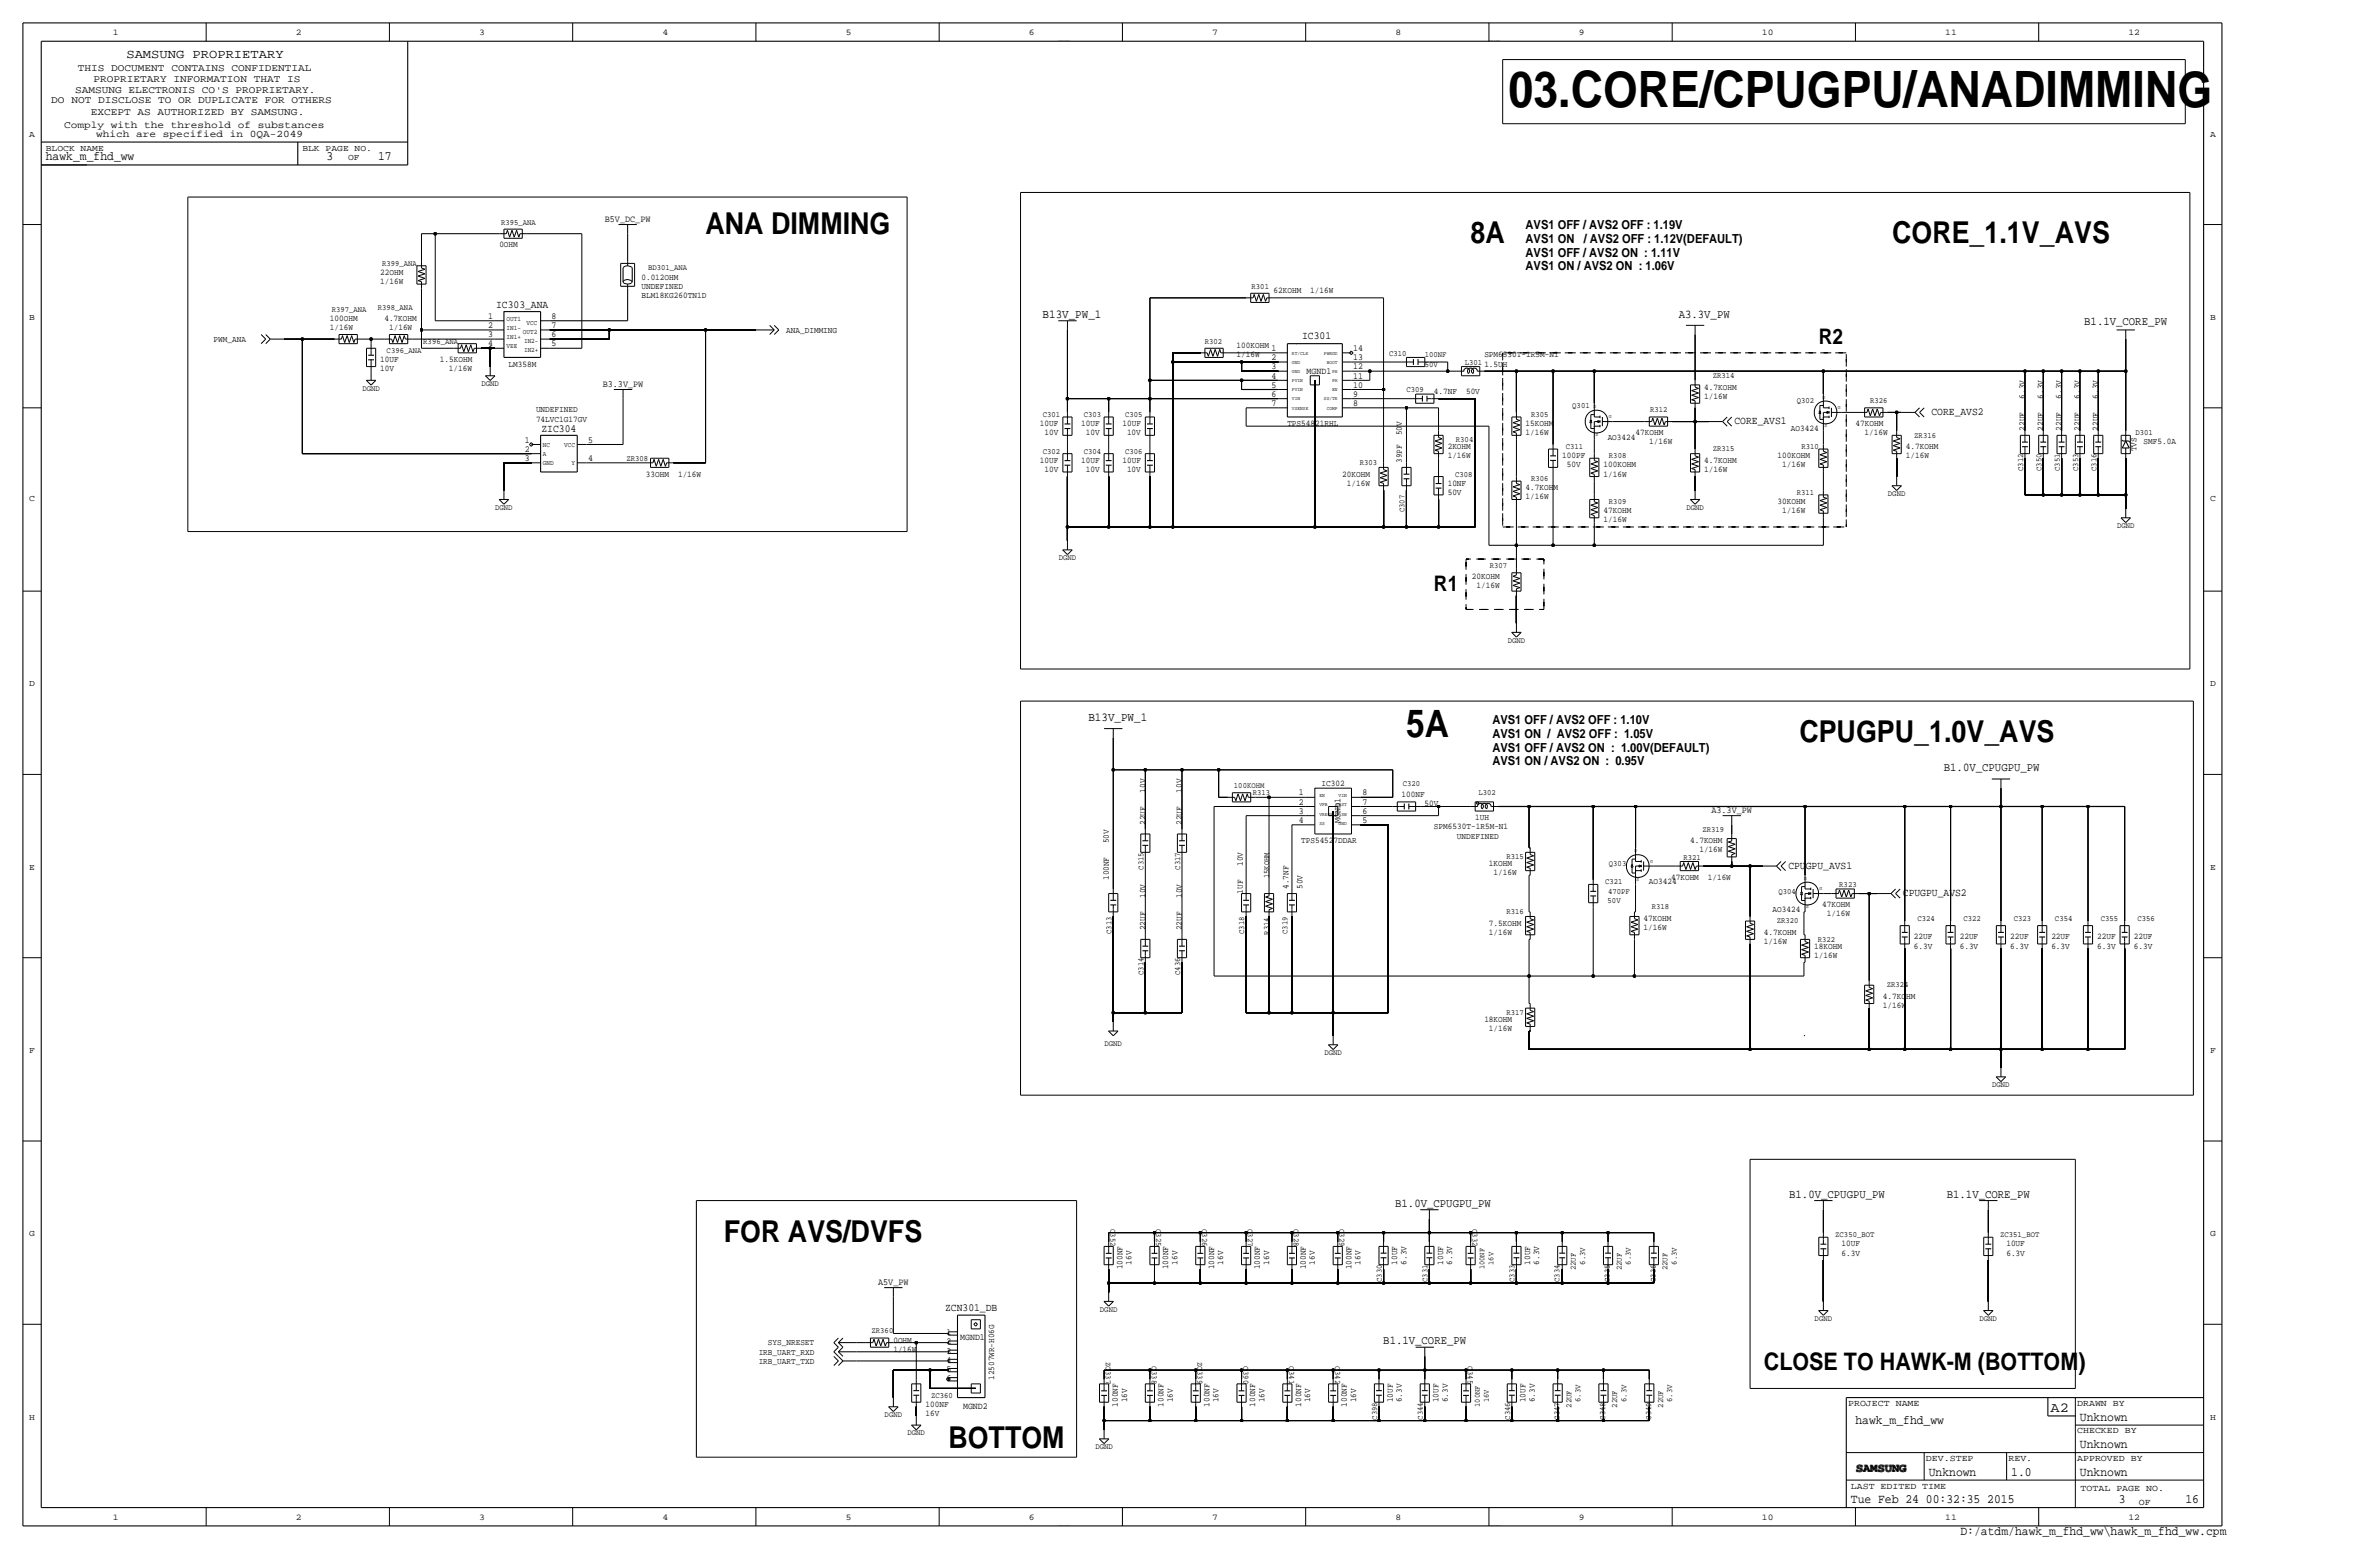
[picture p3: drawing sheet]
<svg xmlns="http://www.w3.org/2000/svg" width="659mm" height="432mm" viewBox="0 0 659 432" stroke-linecap="round" stroke-linejoin="round" font-family="sans-serif">
<defs><g id="words">
<text font-size="13.9" x="418.2" y="29.6">03.CORE/CPUGPU/ANADIMMING</text>
<text font-size="10.5" x="389.8" y="204.2">5A</text>
<g font-size="8.3">
<text x="195.6" y="64.8">ANA DIMMING</text>
<text x="407.7" y="67.3">8A</text>
<text x="524.5" y="67.3">CORE_1.1V_AVS</text>
<text x="498.8" y="205.7">CPUGPU_1.0V_AVS</text>
<text x="200.7" y="344.2">FOR AVS/DVFS</text>
<text x="262.9" y="401.3">BOTTOM</text>
</g>
<text font-size="6.7" x="488.9" y="379.7">CLOSE TO HAWK-M (BOTTOM)</text>
<g font-size="5.9">
<text x="504.2" y="95.2">R2</text>
<text x="397.5" y="163.8">R1</text>
</g>
<text font-size="3.8" x="568.5" y="391.4">A2</text>
<g font-size="3.5">
<text x="35.1" y="16">SAMSUNG PROPRIETARY</text>
<text x="12.7" y="44.5">hawk_m_fhd_ww</text>
<text x="90.5" y="44.5">3</text>
<text x="104.8" y="44.5">17</text>
<text x="422.9" y="63.5">AVS1 OFF / AVS2 OFF : 1.19V</text>
<text x="422.9" y="67.3">AVS1 ON</text>
<text x="422.9" y="71.1">AVS1 OFF / AVS2 ON : 1.11V</text>
<text x="439" y="67.3">/ AVS2 OFF : 1.12V(DEFAULT)</text>
<text x="422.9" y="74.9">AVS1 ON / AVS2 ON : 1.06V</text>
<text x="413.7" y="200.7">AVS1 OFF / AVS2 OFF : 1.10V</text>
<text x="413.7" y="208.3">AVS1 OFF / AVS2 ON : 1.00V(DEFAULT)</text>
<text x="413.7" y="204.5">AVS1 ON / AVS2 OFF : 1.05V</text>
<text x="413.7" y="212.1">AVS1 ON / AVS2 ON : 0.95V</text>
<text x="514.3" y="394.7">hawk_m_fhd_ww</text>
<text x="576.6" y="393.7">Unknown</text>
<text x="576.6" y="401.3">Unknown</text>
<text x="534.7" y="408.9">Unknown</text>
<text x="557.5" y="408.9">1.0</text>
<text x="576.6" y="408.9">Unknown</text>
<text x="513.1" y="416.6">Tue Feb 24 00:32:35 2015</text>
<text x="587.4" y="416.6">3</text>
<text x="605.8" y="416.6">16</text>
<text x="543.5" y="425.5">D:/atdm/hawk_m_fhd_ww\hawk_m_fhd_ww.cpm</text>
</g>
<g font-size="3.4">
<text x="289" y="88.1">B13V_PW_1</text>
<text x="301.7" y="199.8">B13V_PW_1</text>
</g>
<g font-size="3.3">
<text x="465.4" y="88.1">A3.3V_PW</text>
<text x="577.8" y="90.2">B1.1V_CORE_PW</text>
<text x="538.9" y="213.8">B1.0V_CPUGPU_PW</text>
<text x="386.8" y="334.5">B1.0V_CPUGPU_PW</text>
<text x="496" y="331.9">B1.0V_CPUGPU_PW</text>
<text x="539.7" y="331.9">B1.1V_CORE_PW</text>
<text x="383.5" y="372.6">B1.1V_CORE_PW</text>
</g>
<g font-size="3">
<text x="137.5" y="85.4">IC303_ANA</text>
<text x="361" y="94">IC301</text>
<text x="150.1" y="119.7">ZIC304</text>
<text x="480.8" y="117.6">CORE_AVS1</text>
<text x="535.4" y="115.1">CORE_AVS2</text>
<text x="495.8" y="240.8">CPUGPU_AVS1</text>
<text x="527.5" y="248.4">CPUGPU_AVS2</text>
<text x="262" y="363.3">ZCN301_DB</text>
<text x="514.3" y="407.7">SAMSUNG</text>
</g>
<g font-size="2.8">
<text x="21.6" y="19.8">THIS DOCUMENT CONTAINS CONFIDENTIAL</text>
<text x="25.9" y="22.6">PROPRIETARY INFORMATION THAT IS</text>
<text x="14.2" y="28.4">DO NOT DISCLOSE TO OR DUPLICATE FOR OTHERS</text>
<text x="20.8" y="25.7">SAMSUNG ELECTRONIS CO'S PROPRIETARY.</text>
<text x="17.8" y="35.6">Comply with the threshold of substances</text>
<text x="25.1" y="31.8">EXCEPT AS AUTHORIZED BY SAMSUNG.</text>
<text x="26.7" y="38.1">which are specified in 0QA-2049</text>
</g>
<g font-size="2.6">
<text x="167.7" y="61.4">B5V_DC_PW</text>
<text x="135.3" y="88.4">1</text>
<text x="152.9" y="88.4">8</text>
<text x="135.3" y="93.5">3</text>
<text x="135.3" y="90.9">2</text>
<text x="152.9" y="90.9">7</text>
<text x="152.9" y="93.5">6</text>
<text x="135.3" y="96">4</text>
<text x="152.9" y="96">5</text>
<text x="352.5" y="99.8">2</text>
<text x="352.5" y="97.3">1</text>
<text x="375.2" y="97.3">14</text>
<text x="375.2" y="99.8">13</text>
<text x="167.1" y="107.1">B3.3V_PW</text>
<text x="352.5" y="107.4">5</text>
<text x="352.5" y="104.9">4</text>
<text x="352.5" y="102.4">3</text>
<text x="362.2" y="103.6">MGND1</text>
<text x="375.2" y="102.4">12</text>
<text x="375.2" y="104.9">11</text>
<text x="375.2" y="107.4">10</text>
<text x="352.5" y="112.5">7</text>
<text x="352.5" y="110">6</text>
<text x="375.2" y="110">9</text>
<text x="375.2" y="112.5">8</text>
<text x="145.4" y="125.2">2</text>
<text x="145.4" y="122.7">1</text>
<text x="163.1" y="122.7">5</text>
<text x="145.4" y="127.8">3</text>
<text x="163.1" y="127.8">4</text>
<text x="360.1" y="220.5">1</text>
<text x="377.7" y="220.5">8</text>
<text x="360.1" y="225.6">3</text>
<text x="360.1" y="223">2</text>
<text x="377.7" y="223">7</text>
<text x="377.7" y="225.6">6</text>
<text x="474.4" y="225.2">A3.3V_PW</text>
<text x="360.1" y="228.1">4</text>
<text x="371.6" y="228.1" transform="rotate(-90 371.6 228.1)">MGND1</text>
<text x="377.7" y="228.1">5</text>
<text x="243.4" y="356.1">A5V_PW</text>
<text x="262.4" y="370.1">1</text>
<text x="266.2" y="371.3">MGND1</text>
<text x="262.4" y="377.7">4</text>
<text x="262.4" y="375.2">3</text>
<text x="262.4" y="372.6">2</text>
<text x="262.4" y="382.8">6</text>
<text x="262.4" y="380.2">5</text>
<text x="267" y="390.4">MGND2</text>
</g>
<g font-size="2.5">
<text x="512.3" y="389.6">PROJECT NAME</text>
<text x="575.8" y="389.6">DRAWN BY</text>
<text x="575.8" y="397.3">CHECKED BY</text>
<text x="533.9" y="404.9">DEV.STEP</text>
<text x="556.8" y="404.9">REV.</text>
<text x="575.8" y="404.9">APPROVED BY</text>
<text x="513.1" y="412.7">LAST EDITED TIME</text>
<text x="576.8" y="413.1">TOTAL PAGE NO.</text>
<text x="592.9" y="417.1">OF</text>
</g>
<g font-size="2.4">
<text x="31.2" y="9.7">1</text>
<text x="82" y="9.7">2</text>
<text x="132.8" y="9.7">3</text>
<text x="183.6" y="9.7">4</text>
<text x="234.4" y="9.7">5</text>
<text x="285.2" y="9.7">6</text>
<text x="336" y="9.7">7</text>
<text x="386.8" y="9.7">8</text>
<text x="437.6" y="9.7">9</text>
<text x="488.4" y="9.7">10</text>
<text x="539.2" y="9.7">11</text>
<text x="590" y="9.7">12</text>
<text x="8.1" y="37.8">A</text>
<text x="12.7" y="41.9">BLOCK NAME</text>
<text x="83.8" y="41.9">BLK PAGE NO.</text>
<text x="612.6" y="37.8">A</text>
<text x="96.5" y="44.5">OF</text>
<text x="138.4" y="68.6">0OHM</text>
<text x="105.4" y="76.2">22OHM</text>
<text x="177.8" y="77.5">0.012OHM</text>
<text x="105.4" y="78.7">1/16W</text>
<text x="177.8" y="82.5">BLM18KG260TN1D</text>
<text x="177.8" y="80">UNDEFINED</text>
<text x="353.1" y="81.3">62KOHM</text>
<text x="363.2" y="81.3">1/16W</text>
<text x="8.1" y="88.6">B</text>
<text x="91.4" y="88.9">100OHM</text>
<text x="106.6" y="88.9">4.7KOHM</text>
<text x="612.6" y="88.6">B</text>
<text x="59.2" y="94.7">PWM_ANA</text>
<text x="91.4" y="91.4">1/16W</text>
<text x="107.9" y="91.4">1/16W</text>
<text x="217.9" y="92.2">ANA_DIMMING</text>
<text x="105.4" y="100.3">10UF</text>
<text x="121.9" y="100.3">1.5KOHM</text>
<text x="141" y="101.6">LM358M</text>
<text x="342.8" y="96.5">100KOHM</text>
<text x="342.8" y="99.1">1/16W</text>
<text x="411.5" y="99.1">SPM6530T-1R5M-N1</text>
<text x="411.5" y="101.6">1.5UH</text>
<text x="105.4" y="102.9">10V</text>
<text x="124.5" y="102.9">1/16W</text>
<text x="472.4" y="107.9">4.7KOHM</text>
<text x="397.5" y="109.2">4.7NF</text>
<text x="406.4" y="109.2">50V</text>
<text x="472.4" y="110.5">1/16W</text>
<text x="561.3" y="110.5" transform="rotate(-90 561.3 110.5)">6.3V</text>
<text x="566.4" y="110.5" transform="rotate(-90 566.4 110.5)">6.3V</text>
<text x="571.5" y="110.5" transform="rotate(-90 571.5 110.5)">6.3V</text>
<text x="576.6" y="110.5" transform="rotate(-90 576.6 110.5)">6.3V</text>
<text x="581.7" y="110.5" transform="rotate(-90 581.7 110.5)">6.3V</text>
<text x="148.6" y="116.8">74LVC1G17GV</text>
<text x="148.6" y="114.3">UNDEFINED</text>
<text x="288.3" y="118.1">10UF</text>
<text x="299.7" y="118.1">10UF</text>
<text x="311.1" y="118.1">10UF</text>
<text x="356.9" y="118.1">TPS54821RHL</text>
<text x="422.9" y="118.1">15KOHM</text>
<text x="496.5" y="119.4">AO3424</text>
<text x="514.4" y="118.1">47KOHM</text>
<text x="561.3" y="119.4" transform="rotate(-90 561.3 119.4)">22UF</text>
<text x="566.4" y="119.4" transform="rotate(-90 566.4 119.4)">22UF</text>
<text x="571.5" y="119.4" transform="rotate(-90 571.5 119.4)">22UF</text>
<text x="576.6" y="119.4" transform="rotate(-90 576.6 119.4)">22UF</text>
<text x="581.7" y="119.4" transform="rotate(-90 581.7 119.4)">22UF</text>
<text x="289.6" y="120.7">10V</text>
<text x="301" y="120.7">10V</text>
<text x="312.4" y="120.7">10V</text>
<text x="388.6" y="120.6" transform="rotate(-90 388.6 120.6)">50V</text>
<text x="401.3" y="124.5">2KOHM</text>
<text x="422.9" y="120.7">1/16W</text>
<text x="445.7" y="121.9">AO3424</text>
<text x="453.4" y="120.7">47KOHM</text>
<text x="457.2" y="123.2">1/16W</text>
<text x="516.9" y="120.7">1/16W</text>
<text x="528.3" y="124.5">4.7KOHM</text>
<text x="592.3" y="125.1" transform="rotate(-90 592.3 125.1)">TVS</text>
<text x="594.2" y="123.2">SMF5.0A</text>
<text x="288.3" y="128.3">10UF</text>
<text x="289.6" y="130.8">10V</text>
<text x="299.7" y="128.3">10UF</text>
<text x="301" y="130.8">10V</text>
<text x="311.1" y="128.3">10UF</text>
<text x="312.4" y="130.8">10V</text>
<text x="388.6" y="128.3" transform="rotate(-90 388.6 128.3)">39PF</text>
<text x="401.3" y="127">1/16W</text>
<text x="433.1" y="127">100PF</text>
<text x="434.3" y="129.5">50V</text>
<text x="444.5" y="129.5">100KOHM</text>
<text x="472.4" y="128.3">4.7KOHM</text>
<text x="472.4" y="130.8">1/16W</text>
<text x="492.8" y="127">100KOHM</text>
<text x="494" y="129.5">1/16W</text>
<text x="528.3" y="127">1/16W</text>
<text x="179.1" y="132.1">33OHM</text>
<text x="188" y="132.1">1/16W</text>
<text x="372.1" y="132.1">20KOHM</text>
<text x="373.4" y="134.6">1/16W</text>
<text x="401.3" y="134.6">10NF</text>
<text x="401.3" y="137.2">50V</text>
<text x="422.9" y="135.9">4.7KOHM</text>
<text x="444.5" y="132.1">1/16W</text>
<text x="8.1" y="138.9">C</text>
<text x="422.9" y="138.4">1/16W</text>
<text x="444.5" y="142.2">47KOHM</text>
<text x="492.8" y="139.7">30KOHM</text>
<text x="494" y="142.2">1/16W</text>
<text x="612.6" y="138.9">C</text>
<text x="444.5" y="144.8">1/16W</text>
<text x="408" y="160.4">20KOHM</text>
<text x="409.3" y="162.9">1/16W</text>
<text x="8.1" y="190.2">D</text>
<text x="612.6" y="190.2">D</text>
<text x="317.5" y="219.7" transform="rotate(-90 317.5 219.7)">10V</text>
<text x="327.7" y="219.7" transform="rotate(-90 327.7 219.7)">10V</text>
<text x="366.4" y="217.8">IC302</text>
<text x="388.5" y="221">100NF</text>
<text x="394.9" y="223.5">50V</text>
<text x="408.9" y="227.3">1UH</text>
<text x="307.3" y="233.7" transform="rotate(-90 307.3 233.7)">50V</text>
<text x="317.5" y="228.6" transform="rotate(-90 317.5 228.6)">22UF</text>
<text x="327.7" y="228.6" transform="rotate(-90 327.7 228.6)">22UF</text>
<text x="360.7" y="233.7">TPS54527DDAR</text>
<text x="397.5" y="229.9">SPM6530T-1R5M-N1</text>
<text x="403.9" y="232.4">UNDEFINED</text>
<text x="468.5" y="233.7">4.7KOHM</text>
<text x="471.1" y="236.2">1/16W</text>
<text x="8.1" y="241">E</text>
<text x="307.3" y="243.9" transform="rotate(-90 307.3 243.9)">100NF</text>
<text x="344.5" y="240" transform="rotate(-90 344.5 240)">10V</text>
<text x="412.7" y="240">1KOHM</text>
<text x="414" y="242.6">1/16W</text>
<text x="457.1" y="245.1">AO3424</text>
<text x="463.2" y="243.8">47KOHM</text>
<text x="473.4" y="243.8">1/16W</text>
<text x="612.6" y="241">E</text>
<text x="317.5" y="248.9" transform="rotate(-90 317.5 248.9)">10V</text>
<text x="327.7" y="248.9" transform="rotate(-90 327.7 248.9)">10V</text>
<text x="344.5" y="247.7" transform="rotate(-90 344.5 247.7)">1UF</text>
<text x="357.2" y="246.4" transform="rotate(-90 357.2 246.4)">4.7NF</text>
<text x="361" y="246.4" transform="rotate(-90 361 246.4)">50V</text>
<text x="505.2" y="251.5">47KOHM</text>
<text x="317.5" y="257.8" transform="rotate(-90 317.5 257.8)">22UF</text>
<text x="327.7" y="257.8" transform="rotate(-90 327.7 257.8)">22UF</text>
<text x="412.7" y="256.5">7.5KOHM</text>
<text x="455.6" y="257.8">1/16W</text>
<text x="455.6" y="255.3">47KOHM</text>
<text x="491.4" y="252.7">AO3424</text>
<text x="506.4" y="254">1/16W</text>
<text x="412.7" y="259.1">1/16W</text>
<text x="488.9" y="261.6">1/16W</text>
<text x="489" y="259.1">4.7KOHM</text>
<text x="502.9" y="262.9">18KOHM</text>
<text x="530.6" y="262.9">6.3V</text>
<text x="530.6" y="260.3">22UF</text>
<text x="543.3" y="262.9">6.3V</text>
<text x="543.3" y="260.3">22UF</text>
<text x="557.2" y="262.9">6.3V</text>
<text x="557.2" y="260.3">22UF</text>
<text x="568.7" y="262.9">6.3V</text>
<text x="568.7" y="260.3">22UF</text>
<text x="581.4" y="260.3">22UF</text>
<text x="581.4" y="262.9">6.3V</text>
<text x="591.5" y="260.3">22UF</text>
<text x="591.5" y="262.9">6.3V</text>
<text x="502.9" y="265.4">1/16W</text>
<text x="522" y="279.4">1/16W</text>
<text x="522" y="276.9">4.7KOHM</text>
<text x="411.5" y="283.2">18KOHM</text>
<text x="412.7" y="285.8">1/16W</text>
<text x="8.1" y="291.8">F</text>
<text x="612.6" y="291.8">F</text>
<text x="8.1" y="342.6">G</text>
<text x="510.5" y="348">6.3V</text>
<text x="510.5" y="345.4">10UF</text>
<text x="556.2" y="345.4">10UF</text>
<text x="556.2" y="348">6.3V</text>
<text x="612.6" y="342.6">G</text>
<text x="311.1" y="351.8" transform="rotate(-90 311.1 351.8)">100NF</text>
<text x="313.7" y="350.5" transform="rotate(-90 313.7 350.5)">16V</text>
<text x="323.9" y="351.8" transform="rotate(-90 323.9 351.8)">100NF</text>
<text x="326.4" y="350.5" transform="rotate(-90 326.4 350.5)">16V</text>
<text x="336.5" y="351.8" transform="rotate(-90 336.5 351.8)">100NF</text>
<text x="339.1" y="350.5" transform="rotate(-90 339.1 350.5)">16V</text>
<text x="349.2" y="351.8" transform="rotate(-90 349.2 351.8)">100NF</text>
<text x="351.8" y="350.5" transform="rotate(-90 351.8 350.5)">16V</text>
<text x="361.9" y="351.8" transform="rotate(-90 361.9 351.8)">100NF</text>
<text x="364.5" y="350.5" transform="rotate(-90 364.5 350.5)">16V</text>
<text x="374.6" y="351.8" transform="rotate(-90 374.6 351.8)">100NF</text>
<text x="377.2" y="350.5" transform="rotate(-90 377.2 350.5)">16V</text>
<text x="387.3" y="350.5" transform="rotate(-90 387.3 350.5)">10UF</text>
<text x="389.9" y="350.5" transform="rotate(-90 389.9 350.5)">6.3V</text>
<text x="400" y="350.5" transform="rotate(-90 400 350.5)">10UF</text>
<text x="402.6" y="350.5" transform="rotate(-90 402.6 350.5)">6.3V</text>
<text x="424.2" y="350.5" transform="rotate(-90 424.2 350.5)">10UF</text>
<text x="426.7" y="350.5" transform="rotate(-90 426.7 350.5)">6.3V</text>
<text x="210.3" y="378">IRB_UART_TXD</text>
<text x="210.3" y="375.4">IRB_UART_RXD</text>
<text x="212.9" y="372.9">SYS_NRESET</text>
<text x="247.6" y="372.1">0OHM</text>
<text x="247.7" y="374.6">1/16W</text>
<text x="275.6" y="382.5" transform="rotate(-90 275.6 382.5)">12507WR-H06G</text>
<text x="256.5" y="389.9">100NF</text>
<text x="309.9" y="389.9" transform="rotate(-90 309.9 389.9)">100NF</text>
<text x="312.4" y="388.6" transform="rotate(-90 312.4 388.6)">16V</text>
<text x="322.6" y="389.9" transform="rotate(-90 322.6 389.9)">100NF</text>
<text x="325.1" y="388.6" transform="rotate(-90 325.1 388.6)">16V</text>
<text x="335.3" y="389.9" transform="rotate(-90 335.3 389.9)">100NF</text>
<text x="337.8" y="388.6" transform="rotate(-90 337.8 388.6)">16V</text>
<text x="348" y="389.9" transform="rotate(-90 348 389.9)">100NF</text>
<text x="350.5" y="388.6" transform="rotate(-90 350.5 388.6)">16V</text>
<text x="360.7" y="389.9" transform="rotate(-90 360.7 389.9)">100NF</text>
<text x="363.2" y="388.6" transform="rotate(-90 363.2 388.6)">16V</text>
<text x="373.4" y="389.9" transform="rotate(-90 373.4 389.9)">100NF</text>
<text x="375.9" y="388.6" transform="rotate(-90 375.9 388.6)">16V</text>
<text x="386.1" y="388.6" transform="rotate(-90 386.1 388.6)">10UF</text>
<text x="388.6" y="388.6" transform="rotate(-90 388.6 388.6)">6.3V</text>
<text x="398.8" y="388.6" transform="rotate(-90 398.8 388.6)">10UF</text>
<text x="401.3" y="388.6" transform="rotate(-90 401.3 388.6)">6.3V</text>
<text x="422.9" y="388.6" transform="rotate(-90 422.9 388.6)">10UF</text>
<text x="425.5" y="388.6" transform="rotate(-90 425.5 388.6)">6.3V</text>
<text x="8.1" y="393.4">H</text>
<text x="256.5" y="392.4">16V</text>
<text x="612.6" y="393.4">H</text>
<text x="31.2" y="421.1">1</text>
<text x="82" y="421.1">2</text>
<text x="132.8" y="421.1">3</text>
<text x="183.6" y="421.1">4</text>
<text x="234.4" y="421.1">5</text>
<text x="285.2" y="421.1">6</text>
<text x="336" y="421.1">7</text>
<text x="386.8" y="421.1">8</text>
<text x="437.6" y="421.1">9</text>
<text x="488.4" y="421.1">10</text>
<text x="539.2" y="421.1">11</text>
<text x="590" y="421.1">12</text>
</g>
<g font-size="2.3">
<text x="138.9" y="62.2">R395_ANA</text>
<text x="105.9" y="73.7">R399_ANA</text>
<text x="179.6" y="74.9">BD301_ANA</text>
<text x="347" y="80">R301</text>
<text x="91.9" y="86.4">R397_ANA</text>
<text x="104.7" y="85.9">R398_ANA</text>
<text x="117.3" y="95.2">R396_ANA</text>
<text x="334" y="95.2">R302</text>
<text x="107.2" y="97.8">C396_ANA</text>
<text x="385.1" y="98.6">C310</text>
<text x="395" y="101.6">50V</text>
<text x="395" y="99.1">100NF</text>
<text x="406" y="101.1">L301</text>
<text x="133.5" y="107">DGND</text>
<text x="474.8" y="104.8">ZR314</text>
<text x="100.5" y="108.3">DGND</text>
<text x="389.9" y="108.7">C309</text>
<text x="435.9" y="113">Q301</text>
<text x="498.1" y="111.8">Q302</text>
<text x="518.4" y="111.8">R326</text>
<text x="289" y="115.6">C301</text>
<text x="300.5" y="115.6">C303</text>
<text x="311.9" y="115.6">C305</text>
<text x="424.4" y="115.6">R305</text>
<text x="457.5" y="114.3">R312</text>
<text x="289" y="125.7">C302</text>
<text x="300.5" y="125.7">C304</text>
<text x="311.9" y="125.7">C306</text>
<text x="403.6" y="122.5">R304</text>
<text x="434.1" y="124.5">C311</text>
<text x="474.8" y="125.1">ZR315</text>
<text x="499.4" y="124.5">R310</text>
<text x="530.7" y="121.3">ZR316</text>
<text x="591.9" y="120.6">D301</text>
<text x="173.7" y="127.8">ZR308</text>
<text x="376.9" y="128.9">R303</text>
<text x="446" y="127">R308</text>
<text x="560.8" y="130.6" transform="rotate(-90 560.8 130.6)">C312</text>
<text x="565.9" y="130.6" transform="rotate(-90 565.9 130.6)">C350</text>
<text x="571" y="130.6" transform="rotate(-90 571 130.6)">C351</text>
<text x="576.1" y="130.6" transform="rotate(-90 576.1 130.6)">C353</text>
<text x="581.2" y="130.6" transform="rotate(-90 581.2 130.6)">C316</text>
<text x="403.4" y="132.1">C308</text>
<text x="424.4" y="133.4">R306</text>
<text x="498.1" y="137.2">R311</text>
<text x="523.4" y="137.5">DGND</text>
<text x="137.3" y="141.3">DGND</text>
<text x="389.4" y="142" transform="rotate(-90 389.4 142)">C307</text>
<text x="446" y="139.7">R309</text>
<text x="467.5" y="141.3">DGND</text>
<text x="586.9" y="146.4">DGND</text>
<text x="293.5" y="155.2">DGND</text>
<text x="413" y="157.5">R307</text>
<text x="418" y="178.1">DGND</text>
<text x="342.1" y="218.4">100KOHM</text>
<text x="347.3" y="220.5">R313</text>
<text x="388.9" y="217.9">C320</text>
<text x="409.9" y="220.5">L302</text>
<text x="471.9" y="230.5">ZR319</text>
<text x="417.6" y="238.1">R315</text>
<text x="466.7" y="238.2">R321</text>
<text x="317" y="241" transform="rotate(-90 317 241)">C315</text>
<text x="327.2" y="241" transform="rotate(-90 327.2 241)">C317</text>
<text x="351.8" y="243.5" transform="rotate(-90 351.8 243.5)">15KOHM</text>
<text x="445" y="245.1">C321</text>
<text x="446" y="240">Q303</text>
<text x="509.9" y="245.9">R323</text>
<text x="445.7" y="250.2">50V</text>
<text x="445.8" y="247.6">470PF</text>
<text x="493" y="247.6">Q304</text>
<text x="417.6" y="253.3">R316</text>
<text x="457.9" y="252.1">R318</text>
<text x="492.6" y="255.9">ZR320</text>
<text x="531.6" y="255.3">C324</text>
<text x="544.3" y="255.3">C322</text>
<text x="558.2" y="255.3">C323</text>
<text x="569.7" y="255.3">C354</text>
<text x="582.4" y="255.3">C355</text>
<text x="592.5" y="255.3">C356</text>
<text x="308.1" y="258.8" transform="rotate(-90 308.1 258.8)">C313</text>
<text x="344.9" y="258.8" transform="rotate(-90 344.9 258.8)">C318</text>
<text x="351.8" y="259.1" transform="rotate(-90 351.8 259.1)">R314</text>
<text x="356.9" y="258.8" transform="rotate(-90 356.9 258.8)">C319</text>
<text x="503.9" y="261">R322</text>
<text x="317" y="270.3" transform="rotate(-90 317 270.3)">C314</text>
<text x="327.2" y="270.3" transform="rotate(-90 327.2 270.3)">C436</text>
<text x="523" y="273.7">ZR324</text>
<text x="417.6" y="281.3">R317</text>
<text x="306.2" y="289.9">DGND</text>
<text x="367.2" y="292.4">DGND</text>
<text x="552.3" y="301.3">DGND</text>
<text x="307.8" y="340.6" transform="rotate(90 307.8 340.6)">C352</text>
<text x="320.5" y="340.6" transform="rotate(90 320.5 340.6)">C325</text>
<text x="333.2" y="340.6" transform="rotate(90 333.2 340.6)">C326</text>
<text x="345.9" y="340.6" transform="rotate(90 345.9 340.6)">C327</text>
<text x="358.6" y="340.6" transform="rotate(90 358.6 340.6)">C328</text>
<text x="371.3" y="340.6" transform="rotate(90 371.3 340.6)">C329</text>
<text x="408.2" y="340.6" transform="rotate(90 408.2 340.6)">C332</text>
<text x="508.8" y="342.9">ZC350_BOT</text>
<text x="554.5" y="342.9">ZC351_BOT</text>
<text x="436.9" y="352" transform="rotate(-90 436.9 352)">22UF</text>
<text x="439.4" y="350.5" transform="rotate(-90 439.4 350.5)">6.3V</text>
<text x="449.6" y="352" transform="rotate(-90 449.6 352)">22UF</text>
<text x="452.1" y="350.5" transform="rotate(-90 452.1 350.5)">6.3V</text>
<text x="462.3" y="352" transform="rotate(-90 462.3 352)">22UF</text>
<text x="464.8" y="350.5" transform="rotate(-90 464.8 350.5)">6.3V</text>
<text x="383" y="355.3" transform="rotate(-90 383 355.3)">C330</text>
<text x="395.7" y="355.3" transform="rotate(-90 395.7 355.3)">C331</text>
<text x="419.9" y="355.3" transform="rotate(-90 419.9 355.3)">C333</text>
<text x="432.3" y="355.3" transform="rotate(-90 432.3 355.3)">C334</text>
<text x="446.3" y="355.3" transform="rotate(-90 446.3 355.3)">C335</text>
<text x="459" y="355.3" transform="rotate(-90 459 355.3)">C336</text>
<text x="304.9" y="363.5">DGND</text>
<text x="241.6" y="369.6">ZR360</text>
<text x="503" y="366.1">DGND</text>
<text x="548.8" y="366.1">DGND</text>
<text x="306.6" y="377.5" transform="rotate(90 306.6 377.5)">ZC337</text>
<text x="332" y="377.5" transform="rotate(90 332 377.5)">ZC339</text>
<text x="319.3" y="378.7" transform="rotate(90 319.3 378.7)">C338</text>
<text x="344.7" y="378.7" transform="rotate(90 344.7 378.7)">C390</text>
<text x="357.4" y="378.7" transform="rotate(90 357.4 378.7)">C341</text>
<text x="370.1" y="378.7" transform="rotate(90 370.1 378.7)">C342</text>
<text x="406.9" y="378.7" transform="rotate(90 406.9 378.7)">C345</text>
<text x="258.1" y="387.3">ZC360</text>
<text x="438.1" y="388.6" transform="rotate(-90 438.1 388.6)">6.3V</text>
<text x="450.8" y="388.6" transform="rotate(-90 450.8 388.6)">6.3V</text>
<text x="463.6" y="388.6" transform="rotate(-90 463.6 388.6)">6.3V</text>
<text x="245.2" y="392.7">DGND</text>
<text x="381.8" y="393.4" transform="rotate(-90 381.8 393.4)">C398</text>
<text x="394.5" y="393.4" transform="rotate(-90 394.5 393.4)">C344</text>
<text x="418.6" y="393.4" transform="rotate(-90 418.6 393.4)">C346</text>
<text x="432.3" y="393.4" transform="rotate(-90 432.3 393.4)">C347</text>
<text x="435.6" y="390.1" transform="rotate(-90 435.6 390.1)">22UF</text>
<text x="445" y="393.4" transform="rotate(-90 445 393.4)">C348</text>
<text x="448.3" y="390.1" transform="rotate(-90 448.3 390.1)">22UF</text>
<text x="457.7" y="393.4" transform="rotate(-90 457.7 393.4)">C349</text>
<text x="461" y="390.1" transform="rotate(-90 461 390.1)">22UF</text>
<text x="251.6" y="397.8">DGND</text>
<text x="303.7" y="401.6">DGND</text>
</g>
<g font-size="2.2">
<text x="411.5" y="351.8" transform="rotate(-90 411.5 351.8)">100NF</text>
<text x="414" y="350.5" transform="rotate(-90 414 350.5)">16V</text>
<text x="410.2" y="389.9" transform="rotate(-90 410.2 389.9)">100NF</text>
<text x="412.8" y="388.6" transform="rotate(-90 412.8 388.6)">16V</text>
</g>
<g font-size="1.9">
<text x="140.4" y="89">OUT1</text>
<text x="145.9" y="90">VCC</text>
<text x="140.4" y="94">IN1+</text>
<text x="140.4" y="91.5">IN1-</text>
<text x="144.9" y="92.5">OUT2</text>
<text x="145.3" y="95">IN2-</text>
<text x="140.4" y="96.6">VEE</text>
<text x="145.3" y="97.6">IN2+</text>
<text x="150.5" y="123.9">NC</text>
<text x="156.4" y="123.9">VCC</text>
<text x="150.5" y="128.9">GND</text>
<text x="150.5" y="126.4">A</text>
<text x="158.4" y="128.9">Y</text>
</g>
<g font-size="1.4">
<text x="358.1" y="98.3">RT/CLK</text>
<text x="358.1" y="100.8">GND</text>
<text x="367" y="98.3">PWRGD</text>
<text x="367.8" y="100.8">BOOT</text>
<text x="358.1" y="103.4">GND</text>
<text x="358.1" y="105.9">PVIN</text>
<text x="369.3" y="105.9">PH</text>
<text x="369.3" y="103.4">PH</text>
<text x="358.1" y="108.5">PVIN</text>
<text x="358.1" y="111">VIN</text>
<text x="358.1" y="113.5">VSENSE</text>
<text x="367" y="111">SS/TR</text>
<text x="367.8" y="113.5">COMP</text>
<text x="369.3" y="108.5">EN</text>
<text x="441.7" y="113">D</text>
<text x="505.2" y="110.5">D</text>
<text x="509.5" y="113.3">G</text>
<text x="446" y="115.9">G</text>
<text x="505.8" y="118.4">S</text>
<text x="442.3" y="121">S</text>
<text x="365.8" y="221">EN</text>
<text x="371.1" y="221">VIN</text>
<text x="365.8" y="226.1">VREG5</text>
<text x="365.8" y="223.5">VFB</text>
<text x="370.3" y="223.5">VBST</text>
<text x="371.9" y="226.1">SW</text>
<text x="365.8" y="228.6">SS</text>
<text x="371.1" y="228.6">GND</text>
<text x="453.1" y="236.2">D</text>
<text x="457.4" y="239.1">G</text>
<text x="453.7" y="244.1">S</text>
<text x="500.1" y="243.8">D</text>
<text x="500.7" y="251.8">S</text>
<text x="504.4" y="246.7">G</text>
</g>
<g font-size=".3">
<text x="293.4" y="11.4">EDITED BY MINGOO</text>
<text x="412.7" y="11.4">EDITED BY MINGOO</text>
<text x="293.4" y="422.9">EDITED BY MINGOO</text>
<text x="412.7" y="422.9">EDITED BY MINGOO</text>
</g>
</g></defs>
<!-- layer: Nets -->
<g fill="none" stroke="#000" stroke-width=".28">
<path d="M416.6 16.5h189.2zM416.6 16.5v17.8zM605.8 16.5v17.8zM416.6 34.3h189.2zM52.1 54.6h199.4zM52.1 54.6v92.7zM251.5 54.6v92.7zM282.9 53.3v132.1zM282.9 53.3h324.2zM607.1 53.3v132.1zM116.8 64.8v7.6zM116.8 64.8h3.8z"/>
<path d="M120.6 64.8h17.8zM120.6 64.8v24.1zM146 64.8h15.3zM161.3 64.8v31.7zM78.7 94h5.1zM83.8 94h8.9zM83.8 94v31.7zM100.3 94h2.6zM102.9 94v1.2zM102.9 94h3.8zM114.3 94h22.9zM116.8 91.4v5.1z"/>
<path d="M116.8 80v11.4zM116.8 96.5h8.9zM116.8 91.4h20.4zM120.7 88.9h16.5zM133.3 96.5h2.6zM135.9 96.5v5.1zM135.9 96.5h1.3zM152.4 94h16.5zM152.4 91.4h16.5zM152.4 96.5h8.9zM168.9 91.4v2.6zM168.9 91.4h26.7z"/>
<path d="M195.6 91.4h13.9zM195.6 91.4v36.9zM325.1 97.8v2.5zM325.1 97.8h7.6zM340.4 97.8h13.9zM353.1 82.6h30.4zM383.5 82.5v25.4zM172.7 110.5v12.7zM325.1 100.3h19.1zM325.1 100.3v45.8zM344.2 100.3v2.6zM344.2 102.9h10.1z"/>
<path d="M344.2 100.3h10.1zM345.4 118.1h67.4zM345.4 113v5.1zM345.4 113h8.9zM364.5 105.4v40.6zM374.6 105.4h5.1zM374.6 102.9h5.1zM374.6 100.3h14zM374.6 110.5h16.6zM374.6 107.9h8.9zM374.6 113h15.3zM379.7 102.9v2.5z"/>
<path d="M379.7 102.9h21.6zM383.5 107.9v20.4zM389.9 113v15.3zM389.9 113h8.9zM396.2 100.3h5.1zM398.8 110.5h10.1zM398.8 113v6.4zM401.3 100.3v2.6zM401.3 102.9h2.6zM408.9 110.5v35.6zM412.7 118.1v33zM447 116.8h8.9z"/>
<path d="M463.5 116.8h6.4zM469.9 116.8v7.7zM469.9 113v3.8zM469.9 116.8h3.8zM505.5 119.4v3.8zM510.5 114.3h5.1zM523.2 114.3h2.6zM525.8 114.3h1.3zM525.8 114.3v5.1zM83.8 125.7h63.5zM139.7 128.3v7.6zM139.7 128.3h7.6z"/>
<path d="M162.6 123.2h10.1zM162.6 128.3h16.5zM186.7 128.3h8.9zM295.9 132.1v14zM295.9 121.9v2.6zM307.3 132.1v14zM307.3 121.9v2.6zM318.8 132.1v14zM318.8 121.9v2.6zM383.5 135.9v10.2zM389.9 135.9v10.2zM398.8 138.4v7.7z"/>
<path d="M398.8 127v3.8zM420.4 139.7v11.4zM420.4 121.9v10.2zM430.5 130.8v20.3zM442 121.9v3.8zM442 133.3v3.9zM469.9 132.1v3.8zM505.5 130.8v5.1zM525.8 127v5.1zM561.3 127v10.2zM561.3 137.2h5.1zM566.4 127v10.2z"/>
<path d="M566.4 137.2h5.1zM571.5 127v10.2zM571.5 137.2h5.1zM576.6 127v10.2zM576.6 137.2h5.1zM581.7 127v10.2zM581.7 137.2h7.6zM589.3 137.2v3.8zM589.3 127v10.2zM52.1 147.3h199.4zM295.9 146v3.9zM295.9 146h11.4z"/>
<path d="M307.3 146h11.5zM318.8 146h6.3zM325.1 146h39.4zM364.5 146h19zM383.5 146h6.4zM389.9 146h8.9zM398.8 146h10.1zM412.7 151.1h7.7zM420.4 151.1v6.4zM420.4 151.1h10.1zM430.5 151.1h11.5zM442 144.8v6.3z"/>
<path d="M442 151.1h63.5zM505.5 143.5v7.6zM420.4 165.1v7.6zM282.9 185.4h324.2zM282.9 194.3v109.2zM282.9 194.3h325.1zM608 194.3v109.2zM317.5 237.5v21.6zM327.7 237.5v21.6zM336.5 223.5v47zM336.6 223.5h25.3zM345.4 226.1v20.3z"/>
<path d="M345.4 226.1h16.6zM348 221h3.8zM351.8 221v25.4zM351.8 221h10.2zM358.1 228.6h3.8zM358.1 228.6v17.8zM369.6 224.8v55.9zM377.2 228.6h7.6zM377.2 226.1h21.6zM377.2 223.5h8.9zM384.8 228.6v52.1zM393.7 223.5h5.1z"/>
<path d="M398.8 223.5v2.6zM398.8 223.5h8.9zM480.1 228.6v2.5zM480.1 238.8v1.2zM308.6 254v26.7zM345.4 254v26.7zM351.8 254v26.7zM358.1 254v26.7zM423.9 252.7h.3zM423.9 242.6v10.1zM423.9 242.6h.3zM441.7 251.5v19z"/>
<path d="M453.1 252.7h.3zM453.4 245.1v7.6zM458.5 240h6zM472.1 240h8zM480.1 240h5zM485.1 240v14zM485.1 240h3.5zM500.1 259.1h.3zM500.1 252.7v6.4zM500.1 252.7h.3zM505.5 247.6h2.2zM515.3 247.6h2.9z"/>
<path d="M518.2 247.6v24.2zM518.2 247.6h2.2zM317.5 266.7v14zM327.7 266.7v14zM336.5 270.5h87.4zM423.9 260.3h.3zM423.9 278.1h.3zM423.9 270.5v7.6zM423.9 260.4v10.1zM423.9 270.5h17.8zM441.7 270.5h11.4zM453.1 260.3v10.2z"/>
<path d="M453.1 270.5h47zM485.1 261.6v29.2zM500.1 266.7h.3zM500.1 266.7v3.8zM518.2 279.4v11.4zM528 262.9v27.9zM540.7 262.9v27.9zM554.7 262.9v27.9zM566.1 262.9v27.9zM578.8 262.9v27.9zM589 262.9v27.9zM308.6 280.7v2.5z"/>
<path d="M308.6 280.7h8.9zM317.5 280.7h10.2zM345.4 280.7h6.4zM351.8 280.7h6.3zM358.1 280.7h11.5zM369.6 280.7v6.3zM369.6 280.7h15.2zM423.9 290.8h61.2zM423.9 285.8h.3zM423.9 285.7v5.1zM485.1 290.8h33.1zM500.1 287h.3z"/>
<path d="M518.2 290.8h9.8zM528 290.8h12.7zM540.7 290.8h14zM554.7 290.8v5.1zM554.7 290.8h11.4zM566.1 290.8h12.7zM578.8 290.8h10.2zM282.9 303.5h325.1zM193 332.7v71.2zM193 332.7h105.4zM298.4 332.7v71.2zM485.1 321.3v63.5z"/>
<path d="M485.1 321.3h90.2zM505.5 335.3v6.3zM551.2 335.3v6.3zM575.3 321.3v63.5zM247.6 359.4v10.2zM307.3 355.6v2.5zM307.3 351.8v3.8zM307.3 355.6h12.7zM320 351.8v3.8zM320 355.6h12.7zM332.7 351.8v3.8zM332.7 355.6h12.7z"/>
<path d="M345.4 351.8v3.8zM345.4 355.6h12.7zM358.1 355.6h12.7zM358.1 351.8v3.8zM370.8 351.8v3.8zM370.8 355.6h12.7zM383.5 351.8v3.8zM383.5 355.6h12.7zM396.2 351.8v3.8zM396.2 355.6h11.5zM407.7 351.8v3.8zM407.7 355.6h12.7z"/>
<path d="M420.4 351.8v3.8zM420.4 355.6h12.7zM433.1 351.8v3.8zM433.1 355.6h12.7zM445.8 351.8v3.8zM445.8 355.6h12.7zM458.5 351.8v3.8zM505.5 349.2v11.5zM551.2 349.2v11.5zM237.5 374.6h25.4zM237.5 377.2h25.4zM237.5 372.1h2.5z"/>
<path d="M247.6 379.7h10.2zM247.6 379.7v7.6zM247.6 372.1h6.4zM247.6 369.6h15.3zM254 372.1v10.2zM254 372.1h8.9zM257.8 379.7v5.1zM257.8 379.7h5.1zM254 389.9v2.5zM257.8 384.8h12.7zM306.1 393.7v2.5zM306.1 389.9v3.8z"/>
<path d="M306.1 393.7h12.7zM318.8 389.9v3.8zM318.8 393.7h12.7zM331.5 389.9v3.8zM331.5 393.7h12.7zM344.2 389.9v3.8zM344.2 393.7h12.7zM356.9 389.9v3.8zM356.9 393.7h12.7zM369.6 389.9v3.8zM369.6 393.7h12.7zM382.3 389.9v3.8z"/>
<path d="M382.3 393.7h12.7zM395 389.9v3.8zM395 393.7h11.4zM406.4 389.9v3.8zM406.4 393.7h12.7zM419.1 389.9v3.8zM419.1 393.7h12.7zM431.8 389.9v3.8zM431.8 393.7h12.7zM444.5 389.9v3.8zM444.5 393.7h12.7zM457.2 389.9v3.8z"/>
<path d="M485.1 384.8h90.2zM193 403.9h105.4z"/>
</g>
<g fill="none" stroke="#000" stroke-width=".3">
<path d="M174 64.8v7.6zM152.4 88.9h21.6zM174 80v8.9zM295.9 91.4v19.1zM318.8 82.6v22.8zM318.8 82.6h26.6zM469.9 92.7v12.7zM589.3 94v8.9zM295.9 110.5v3.8zM295.9 110.5h11.4zM307.3 110.5h11.5zM307.3 110.5v3.8z"/>
<path d="M318.8 105.4h25.4zM318.8 110.5v3.8zM318.8 105.4v5.1zM318.8 110.5h35.5zM344.2 105.4v2.5zM344.2 107.9h10.1zM344.2 105.4h10.1zM411.5 102.9h8.9zM420.4 102.9v11.4zM420.4 102.9h10.1zM430.5 102.9v20.3zM430.5 102.9h11.5z"/>
<path d="M442 102.9v8.9zM442 102.9h63.5zM505.5 102.9h55.8zM505.5 102.9v6.3zM561.3 102.9v16.5zM561.3 102.9h5.1zM566.4 102.9v16.5zM566.4 102.9h5.1zM571.5 102.9v16.5zM571.5 102.9h5.1zM576.6 102.9v16.5zM576.6 102.9h5.1z"/>
<path d="M581.7 102.9h7.6zM581.7 102.9v16.5zM589.3 102.9v16.5zM308.6 213.4v33zM308.6 204.5v8.9zM308.6 213.4h8.9zM317.5 213.4h10.2zM317.5 213.4v16.5zM327.7 213.4h10.1zM327.7 213.4v16.5zM337.8 213.4v7.6zM337.8 213.4h48.3z"/>
<path d="M386.1 213.4v7.6zM554.7 218.4v5.1zM337.8 221h2.6zM377.2 221h8.9zM415.3 223.5h8.6zM423.9 234.9h.3zM423.9 223.5v11.4zM423.9 223.5h17.8zM441.7 223.5v20.3zM441.7 223.5h11.7zM453.4 223.5v11.4zM453.4 223.5h47z"/>
<path d="M500.4 223.5v19.1zM500.4 223.5h27.6zM528 223.5v31.8zM528 223.5h12.7zM540.7 223.5v31.8zM540.7 223.5h14zM554.7 223.5v31.8zM554.7 223.5h11.4zM566.1 223.5v31.8zM566.1 223.5h12.7zM578.8 223.5v31.8zM578.8 223.5h10.2z"/>
<path d="M589 223.5v31.8zM396.2 337.8v3.8zM307.3 341.6v2.6zM307.3 341.6h12.7zM320 341.6v2.6zM320 341.6h12.7zM332.7 341.6v2.6zM332.7 341.6h12.7zM345.4 341.6v2.6zM345.4 341.6h12.7zM358.1 341.6h12.7zM358.1 341.6v2.6z"/>
<path d="M370.8 341.6v2.6zM370.8 341.6h12.7zM383.5 341.6v2.6zM383.5 341.6h12.7zM396.2 341.6v2.6zM396.2 341.6h11.5zM407.7 341.6v2.6zM407.7 341.6h12.7zM420.4 341.6v2.6zM420.4 341.6h12.7zM433.1 341.6v2.6zM433.1 341.6h12.7z"/>
<path d="M445.8 341.6v2.6zM445.8 341.6h12.7zM458.5 341.6v2.6zM306.1 379.7v2.6zM306.1 379.7h12.7zM318.8 379.7v2.6zM318.8 379.7h12.7zM331.5 379.7v2.6zM331.5 379.7h12.7zM344.2 379.7v2.6zM344.2 379.7h12.7zM356.9 379.7v2.6z"/>
<path d="M356.9 379.7h12.7zM369.6 379.7v2.6zM369.6 379.7h12.7zM382.3 379.7v2.6zM382.3 379.7h12.7zM395 375.9v3.8zM395 379.7v2.6zM395 379.7h11.4zM406.4 379.7v2.6zM406.4 379.7h12.7zM419.1 379.7v2.6zM419.1 379.7h12.7z"/>
<path d="M431.8 379.7v2.6zM431.8 379.7h12.7zM444.5 379.7v2.6zM444.5 379.7h12.7zM457.2 379.7v2.6z"/>
</g>
<path d="M416.6 97.8v48.3zM416.6 97.8h95.2zM511.8 97.8v48.2zM406.4 154.9h21.6zM406.4 154.9v14zM416.6 146h95.2zM428 154.9v14zM406.4 168.9h21.6z" fill="none" stroke="#000" stroke-width=".28" stroke-dasharray="2.1" stroke-linecap="butt"/>
<g fill="#000" stroke="#000" stroke-width=".28">
<circle cx="120.6" cy="64.8" r=".41"/>
<circle cx="83.8" cy="94" r=".41"/>
<circle cx="102.9" cy="94" r=".41"/>
<circle cx="116.8" cy="91.4" r=".41"/>
<circle cx="135.9" cy="96.5" r=".41"/>
<circle cx="168.9" cy="91.4" r=".41"/>
<circle cx="195.6" cy="91.4" r=".41"/>
<circle cx="295.9" cy="110.5" r=".41"/>
<circle cx="307.3" cy="110.5" r=".41"/>
<circle cx="318.8" cy="105.4" r=".41"/>
<circle cx="318.8" cy="110.5" r=".41"/>
<circle cx="325.1" cy="100.3" r=".41"/>
<circle cx="344.2" cy="100.3" r=".41"/>
<circle cx="344.2" cy="105.4" r=".41"/>
<circle cx="379.7" cy="102.9" r=".41"/>
<circle cx="383.5" cy="108" r=".41"/>
<circle cx="389.9" cy="113" r=".41"/>
<circle cx="401.3" cy="102.9" r=".41"/>
<circle cx="420.4" cy="102.9" r=".41"/>
<circle cx="430.5" cy="102.9" r=".41"/>
<circle cx="442" cy="102.9" r=".41"/>
<circle cx="469.9" cy="116.8" r=".41"/>
<circle cx="505.5" cy="102.9" r=".41"/>
<circle cx="525.8" cy="114.3" r=".41"/>
<circle cx="561.3" cy="102.9" r=".41"/>
<circle cx="566.4" cy="102.9" r=".41"/>
<circle cx="571.5" cy="102.9" r=".41"/>
<circle cx="576.6" cy="102.9" r=".41"/>
<circle cx="581.7" cy="102.9" r=".41"/>
<circle cx="589.3" cy="102.9" r=".41"/>
<circle cx="566.4" cy="137.2" r=".41"/>
<circle cx="571.5" cy="137.2" r=".41"/>
<circle cx="576.6" cy="137.2" r=".41"/>
<circle cx="581.7" cy="137.2" r=".41"/>
<circle cx="589.3" cy="137.2" r=".41"/>
<circle cx="295.9" cy="146.1" r=".41"/>
<circle cx="307.3" cy="146.1" r=".41"/>
<circle cx="318.8" cy="146.1" r=".41"/>
<circle cx="325.1" cy="146.1" r=".41"/>
<circle cx="364.5" cy="146.1" r=".41"/>
<circle cx="383.5" cy="146.1" r=".41"/>
<circle cx="389.9" cy="146.1" r=".41"/>
<circle cx="398.8" cy="146.1" r=".41"/>
<circle cx="420.4" cy="151.1" r=".41"/>
<circle cx="430.5" cy="151.1" r=".41"/>
<circle cx="442" cy="151.1" r=".41"/>
<circle cx="308.6" cy="213.4" r=".41"/>
<circle cx="317.5" cy="213.4" r=".41"/>
<circle cx="327.7" cy="213.4" r=".41"/>
<circle cx="337.8" cy="213.4" r=".41"/>
<circle cx="351.8" cy="221" r=".41"/>
<circle cx="398.8" cy="223.5" r=".41"/>
<circle cx="423.9" cy="223.5" r=".41"/>
<circle cx="441.7" cy="223.5" r=".41"/>
<circle cx="453.4" cy="223.5" r=".41"/>
<circle cx="500.4" cy="223.5" r=".41"/>
<circle cx="528" cy="223.5" r=".41"/>
<circle cx="540.7" cy="223.5" r=".41"/>
<circle cx="554.7" cy="223.5" r=".41"/>
<circle cx="566.1" cy="223.5" r=".41"/>
<circle cx="578.8" cy="223.5" r=".41"/>
<circle cx="480.1" cy="240" r=".41"/>
<circle cx="485.1" cy="240" r=".41"/>
<circle cx="518.2" cy="247.7" r=".41"/>
<circle cx="423.9" cy="270.5" r=".41"/>
<circle cx="441.7" cy="270.5" r=".41"/>
<circle cx="453.1" cy="270.5" r=".41"/>
<circle cx="308.6" cy="280.7" r=".41"/>
<circle cx="317.5" cy="280.7" r=".41"/>
<circle cx="351.8" cy="280.7" r=".41"/>
<circle cx="358.1" cy="280.7" r=".41"/>
<circle cx="369.6" cy="280.7" r=".41"/>
<circle cx="485.1" cy="290.8" r=".41"/>
<circle cx="518.2" cy="290.8" r=".41"/>
<circle cx="528" cy="290.8" r=".41"/>
<circle cx="540.7" cy="290.8" r=".41"/>
<circle cx="554.7" cy="290.8" r=".41"/>
<circle cx="566.1" cy="290.8" r=".41"/>
<circle cx="578.8" cy="290.8" r=".41"/>
<circle cx="307.3" cy="355.6" r=".41"/>
<circle cx="320" cy="341.6" r=".41"/>
<circle cx="320" cy="355.6" r=".41"/>
<circle cx="332.7" cy="355.6" r=".41"/>
<circle cx="332.7" cy="341.6" r=".41"/>
<circle cx="345.4" cy="355.6" r=".41"/>
<circle cx="345.4" cy="341.6" r=".41"/>
<circle cx="358.1" cy="355.6" r=".41"/>
<circle cx="358.1" cy="341.6" r=".41"/>
<circle cx="370.8" cy="355.6" r=".41"/>
<circle cx="370.8" cy="341.6" r=".41"/>
<circle cx="383.5" cy="355.6" r=".41"/>
<circle cx="383.5" cy="341.6" r=".41"/>
<circle cx="396.2" cy="355.6" r=".41"/>
<circle cx="396.2" cy="341.6" r=".41"/>
<circle cx="407.7" cy="355.6" r=".41"/>
<circle cx="407.7" cy="341.6" r=".41"/>
<circle cx="420.4" cy="341.6" r=".41"/>
<circle cx="420.4" cy="355.6" r=".41"/>
<circle cx="433.1" cy="355.6" r=".41"/>
<circle cx="433.1" cy="341.6" r=".41"/>
<circle cx="445.8" cy="341.6" r=".41"/>
<circle cx="445.8" cy="355.6" r=".41"/>
<circle cx="254" cy="372.1" r=".41"/>
<circle cx="257.8" cy="379.7" r=".41"/>
<circle cx="318.8" cy="379.7" r=".41"/>
<circle cx="331.5" cy="379.7" r=".41"/>
<circle cx="344.2" cy="379.7" r=".41"/>
<circle cx="356.9" cy="379.7" r=".41"/>
<circle cx="369.6" cy="379.7" r=".41"/>
<circle cx="382.3" cy="379.7" r=".41"/>
<circle cx="395" cy="379.7" r=".41"/>
<circle cx="406.4" cy="379.7" r=".41"/>
<circle cx="419.1" cy="379.7" r=".41"/>
<circle cx="431.8" cy="379.7" r=".41"/>
<circle cx="444.5" cy="379.7" r=".41"/>
<circle cx="306.1" cy="393.7" r=".41"/>
<circle cx="318.8" cy="393.7" r=".41"/>
<circle cx="331.5" cy="393.7" r=".41"/>
<circle cx="344.2" cy="393.7" r=".41"/>
<circle cx="356.9" cy="393.7" r=".41"/>
<circle cx="369.6" cy="393.7" r=".41"/>
<circle cx="382.3" cy="393.7" r=".41"/>
<circle cx="395" cy="393.7" r=".41"/>
<circle cx="406.4" cy="393.7" r=".41"/>
<circle cx="419.1" cy="393.7" r=".41"/>
<circle cx="431.8" cy="393.7" r=".41"/>
<circle cx="444.5" cy="393.7" r=".41"/>
</g>
<!-- layer: Components -->
<g fill="none" stroke="#000" stroke-width=".28">
<path d="M115.6 73.7v5zM115.6 78.7h2.5zM115.6 73.7h2.5zM115.9 77.8l.9 .3zM115.9 75.2l1.9-.6zM115.9 76.5l1.9-.6zM115.9 77.8l1.9-.6zM115.9 75.2l1.9 .7zM115.9 76.5l1.9 .7zM116.8 72.4v1.9zM116.8 78.1v1.9zM116.8 74.3l1 .3z"/>
<path d="M118.1 73.7v5zM138.4 64.8h2zM139.7 63.5h5.1zM139.7 66h5.1zM139.7 63.5v2.5zM140.7 63.8l-.3 1zM140.7 63.8l.6 1.9zM141.9 63.8l-.6 1.9zM141.9 63.8l.6 1.9zM143.2 63.8l-.7 1.9zM143.2 63.8l.6 1.9zM144.2 64.8h1.8z"/>
<path d="M144.2 64.8l-.4 .9zM144.8 63.5v2.5zM171.4 62.2h5.1zM172.1 73v6.3zM172.1 73h3.8zM172.1 79.3h3.8zM172.8 74.3a1.54 1.54 0 0 1 2.4 0M172.9 78.4l-.1-.4a1.61 1.61 0 0 1 2.4-.1l-.1 .5M172.9 78.4l.1 .1a2.19 2.19 0 0 0 2.1-.1M174 72.4v1.3zM174 78.7v1.3zM174 62.2v2.6z"/>
<path d="M175.9 73v6.3zM72.4 92.7l1.3 1.3zM73.7 92.7l1.2 1.3zM73.7 94l-1.3 1.3zM74.9 94h3.8zM74.9 94l-1.2 1.3zM92.7 94h1.9zM94 95.2h5.1zM94 92.7v2.5zM94 92.7h5.1zM94.9 93l-.3 1zM94.9 93l.7 1.9z"/>
<path d="M96.2 93l-.6 1.9zM96.2 93l.6 1.9zM97.5 93l-.7 1.9zM97.5 93l.6 1.9zM98.5 94h1.8zM98.5 94l-.4 .9zM99.1 92.7v2.5zM101.6 96.5h2.5zM101.6 96.5v5.1zM102.9 99.7v3.2zM102.9 95.2v2zM102.9 97.2v1.3z"/>
<path d="M104.1 96.5v5.1zM106.7 94h1.9zM107.9 95.2h5.1zM107.9 92.7h5.1zM107.9 92.7v2.5zM108.6 94l.3 .9zM109.5 93l-.6 1.9zM109.5 93l.7 1.9zM110.8 93l-.6 1.9zM110.8 93l.7 1.9zM112.1 93l-.6 1.9zM112.1 93l.3 1z"/>
<path d="M112.4 94h1.9zM113 92.7v2.5zM125.7 96.5h2zM127 95.2h5.1zM127 97.8h5.1zM127 95.2v2.6zM128 95.6l-.3 .9zM128 95.6l.6 1.9zM129.2 95.6l-.6 1.9zM129.2 95.6l.6 1.9zM130.5 95.6l-.7 1.9zM130.5 95.6l.6 1.9z"/>
<path d="M131.5 96.5h1.8zM131.5 96.5l-.4 1zM132.1 95.3v2.5zM137.2 96.5h2.5zM137.2 94h2.5zM137.2 91.4h2.5zM137.2 88.9h2.5zM139.7 86.4v.1zM149.9 91.4h2.5zM149.9 88.9h2.5zM149.9 96.5h2.5zM149.9 94h2.5z"/>
<path d="M209.6 91.4h5zM213.4 92.7l1.2-1.3zM213.4 90.2l1.2 1.2zM214.6 90.2l1.3 1.2zM214.6 92.7l1.3-1.3zM293.4 88.9h5zM295.9 88.9v2.5zM332.7 97.8h1.9zM334 96.5h5.1zM334 96.5v2.6zM334 99.1h5.1zM334.6 97.8l.4 1z"/>
<path d="M335.6 96.8l.6 2zM335.6 96.8l-.6 2zM336.9 96.8l.6 2zM336.9 96.8l-.7 2zM338.1 96.8l-.6 2zM338.1 96.8l.3 1zM338.4 97.8h2zM339.1 96.5v2.6zM345.4 82.6h2zM346.7 83.8h5.1zM346.7 81.3v2.5zM346.7 81.3h5.1z"/>
<path d="M347.7 81.6l-.3 1zM347.7 81.6l.6 1.9zM348.9 81.6l.7 1.9zM348.9 81.6l-.6 1.9zM350.2 81.6l.6 1.9zM350.2 81.6l-.6 1.9zM351.2 82.6h1.9zM351.2 82.5l-.4 1zM351.8 81.3v2.5zM354.3 97.8h2.6zM359.4 95.2v.2zM372.1 97.8h2.5z"/>
<path d="M374.1 97.8l.5 .5zM374.1 97.8l.5-.5zM374.6 97.3l.5 .5zM375.1 97.8l-.5 .5zM389.9 99.1h5.1zM389.9 99.1v2.5zM395 99.1v2.5zM467.4 90.2h5zM469.9 90.2v2.5zM586.7 91.4h5.1zM589.3 91.4v2.6zM101.5 105.4h2.7z"/>
<path d="M101.5 105.4l1.4 1.3zM101.6 101.6h2.5zM102.9 102.9v2.5zM104.2 105.4l-1.3 1.3zM134.6 104.1l1.3 1.4zM134.6 104.1h2.6zM135.9 101.6v2.5zM137.2 104.1l-1.3 1.4zM170.2 107.9h5.1zM172.7 107.9v2.6zM294.6 115.6v5zM294.6 115.6h2.6z"/>
<path d="M295.9 118.8v3.1zM295.9 114.3v1.9zM295.9 116.2v1.3zM297.2 115.6v5zM306.1 115.6v5zM306.1 115.6h2.5zM307.3 118.8v3.1zM307.3 114.3v1.9zM307.3 116.2v1.3zM308.6 115.6v5zM317.5 115.6v5zM317.5 115.6h2.5z"/>
<path d="M318.8 118.8v3.1zM318.8 114.3v1.9zM318.8 116.2v1.3zM320 115.6v5zM354.3 100.3h2.6zM354.3 102.9h2.6zM354.3 105.4h2.6zM354.3 107.9h2.6zM354.3 110.5h2.6zM354.3 113h2.6zM363.2 104.1v2.6zM363.2 106.7h2.6z"/>
<path d="M363.2 104.1h2.6zM365.8 104.1v2.6zM372.1 107.9h2.5zM372.1 100.3h2.5zM372.1 113h2.6zM372.1 110.5h2.6zM372.1 105.4h2.6zM372.1 102.9h2.6zM388.6 100.3h2zM389.9 101.6h5.1zM390.6 100.3h1.2zM391.2 110.5h3.1z"/>
<path d="M392.4 109.2h5.1zM392.4 109.2v2.6zM392.4 111.8h5.1zM393.1 100.3h3.1zM395.6 110.5h1.2zM396.8 110.5h2zM397.5 109.2v2.6zM398.8 119.4v1.9zM403.9 102.9h1.9zM405.1 101.6v2.5zM405.1 104.1h5.1zM405.1 101.6h5.1z"/>
<path d="M405.8 102.9a.81 .81 0 0 1 1.2-.8 .81 .81 0 0 1 0 1.4 .89 .89 0 0 1 0-1.2 .89 .89 0 0 1 1.3 0 .89 .89 0 0 1 0 1.2 .81 .81 0 0 1 0-1.4 .81 .81 0 0 1 1.2 .8M409.6 102.9h1.9zM410.2 101.6v2.5zM419.1 115.6h2.5zM419.1 115.6v5zM419.4 119.7l1.9-.6zM419.4 118.4l1.9-.6zM419.4 117.1l1.9-.6zM419.4 119.7l1 .3zM419.4 118.4l1.9 .7zM419.4 117.1l1.9 .7zM420.4 114.3v1.9z"/>
<path d="M420.4 116.2l.9 .3zM421.6 115.6v5zM440.7 117.1h.6zM441 116.5l-.3 .6zM441 114.9h1zM441 114.9v1.6zM441 117.1v1.7zM441 116.5l.3 .6zM441 118.8h1zM442 115.6h1.5zM442 118.1v3.8zM442 111.8v3.8z"/>
<path d="M442 116.8h1.5zM442 116.8v1.6zM442 118.1h1.5zM442.9 117.1l.6-.3zM442.9 116.5v.6zM442.9 116.5l.6 .3zM444.2 116.8h2.8zM444.2 115.6v2.5zM455.9 116.8h2zM457.2 118.1h5.1zM457.2 115.6v2.5zM457.2 115.6h5.1z"/>
<path d="M458.2 115.9l-.3 .9zM458.2 115.9l.6 1.9zM459.4 115.9l.6 1.9zM459.4 115.9l-.6 1.9zM460.7 115.9l-.7 1.9zM460.7 115.9l.6 1.9zM461.7 116.8h1.8zM461.7 116.8l-.4 1zM462.3 115.6v2.5zM468.6 106.7h2.6zM468.6 106.7v5.1zM468.6 111.8h2.6z"/>
<path d="M468.9 108.3l2 .6zM468.9 109.5l2 .7zM468.9 110.8l1 .3zM468.9 108.3l2-.7zM468.9 109.5l2-.6zM468.9 110.8l2-.6zM469.9 107.3l1 .3zM469.9 105.4v1.9zM469.9 111.1v1.9zM471.2 106.7v5.1zM473.7 116.8h3.8zM477.5 116.8l1.3-1.2z"/>
<path d="M477.5 116.8l1.3 1.3zM478.8 116.8l1.3 1.3zM478.8 116.8l1.3-1.2zM504.2 114.6h.6zM504.5 114l-.3 .6zM504.5 112.4h1zM504.5 112.4v1.6zM504.5 114.6v1.6zM504.5 114l.3 .6zM504.5 116.2h1zM505.5 113h1.5zM505.5 115.6v3.8z"/>
<path d="M505.5 109.2v3.8zM505.5 114.3h1.5zM505.5 114.3v1.6zM505.5 115.6h1.5zM506.4 114.6l.6-.3zM506.4 114v.6zM506.4 114l.6 .3zM507.7 114.3h2.8zM507.7 113v2.6zM515.6 114.3h2zM516.9 115.6h5.1zM516.9 113v2.6z"/>
<path d="M516.9 113h5.1zM517.9 113.3l-.3 1zM517.9 113.3l.6 2zM519.1 113.3l.6 2zM519.1 113.3l-.6 2zM520.4 113.3l.6 2zM520.4 113.3l-.7 2zM521.4 114.3h1.8zM521.4 114.3l-.4 1zM522 113v2.6zM525.8 119.4v1.9zM527.1 114.3h3.8z"/>
<path d="M530.9 114.3l1.2-1.3zM530.9 114.3l1.2 1.3zM532.1 114.3l1.3 1.3zM532.1 114.3l1.3-1.3zM561.3 119.4v3.1zM566.4 119.4v3.1zM571.5 119.4v3.1zM576.6 119.4v3.1zM581.7 119.4v3.1zM589.3 119.4v2.8zM138.4 138.4l1.3 1.4zM138.4 138.4h2.6z"/>
<path d="M139.7 135.9v2.5zM141 138.4l-1.3 1.4zM146.8 123.2l.5 .5zM146.8 123.2l.5-.5zM147.3 122.7l.5 .5zM147.3 128.3h2.6zM147.3 125.7h2.6zM147.3 123.2h2.6zM147.8 123.2l-.5 .5zM149.9 120.6v.2zM160 128.3h2.6zM160 123.2h2.6z"/>
<path d="M179.1 128.3h1.9zM180.3 127h5.1zM180.3 129.5h5.1zM180.3 127v2.5zM181.3 127.3l.6 1.9zM181.3 127.3l-.3 1zM182.6 127.3l-.7 1.9zM182.6 127.3l.6 1.9zM183.8 127.3l.7 1.9zM183.8 127.3l-.6 1.9zM184.8 128.3h1.9zM184.8 128.3l-.3 .9z"/>
<path d="M185.4 127v2.5zM294.6 120.6h2.6zM294.6 130.8h2.6zM294.6 125.7v5.1zM294.6 125.7h2.6zM295.9 128.9v3.2zM295.9 124.5v1.9zM295.9 126.4v1.3zM297.2 125.7v5.1zM306.1 120.6h2.5zM306.1 130.8h2.5zM306.1 125.7v5.1z"/>
<path d="M306.1 125.7h2.5zM307.3 128.9v3.2zM307.3 124.5v1.9zM307.3 126.4v1.3zM308.6 125.7v5.1zM317.5 120.6h2.5zM317.5 130.8h2.5zM317.5 125.7v5.1zM317.5 125.7h2.5zM318.8 128.9v3.2zM318.8 124.5v1.9zM318.8 126.4v1.3z"/>
<path d="M320 125.7v5.1zM382.3 129.5v5.1zM382.3 134.6h2.5zM382.3 129.5h2.5zM382.6 133.7l.9 .3zM382.6 131.1l1.9-.6zM382.6 132.4l1.9-.6zM382.6 133.7l1.9-.7zM382.6 131.1l1.9 .7zM382.6 132.4l1.9 .6zM383.5 128.3v1.8zM383.5 134v1.9z"/>
<path d="M383.5 130.1l1 .4zM384.8 129.5v5.1zM388.6 129.5v5.1zM388.6 134.6h2.6zM388.6 129.5h2.6zM389.9 128.3v3.1zM389.9 134v1.9zM389.9 132.7v1.3zM391.2 129.5v5.1zM397.5 120.6h2.5zM397.5 132.1h2.5zM397.5 120.6v5.1z"/>
<path d="M397.5 125.7h2.6zM397.5 137.2h2.6zM397.5 132.1v5.1zM397.8 122.2l1.9 .7zM397.8 123.5l1.9 .7zM397.8 124.8l1 .3zM397.8 122.2l1.9-.6zM397.8 123.5l1.9-.6zM397.8 124.8l1.9-.6zM398.8 121.3l.9 .3zM398.8 125.1v1.9zM398.8 135.3v3.1z"/>
<path d="M398.8 130.8v1.9zM398.8 132.7v1.3zM400 120.7v5zM400 132.1v5.1zM419.1 133.3h2.5zM419.1 120.6h2.5zM419.1 138.4h2.5zM419.1 133.3v5.1zM419.4 137.5l1.9-.6zM419.4 136.2l1.9-.6zM419.4 134.9l1.9-.6zM419.4 137.5l1 .3z"/>
<path d="M419.4 136.2l1.9 .7zM419.4 134.9l1.9 .7zM420.4 120v1.9zM420.4 137.8v1.9zM420.4 132.1v1.9zM420.4 134l.9 .3zM421.6 133.4v5zM429.3 124.5h2.5zM429.3 124.5v5zM429.3 129.5h2.5zM430.5 123.2v3.1zM430.5 128.9v1.9z"/>
<path d="M430.5 127.6v1.3zM431.8 124.5v5zM440.7 132.1h2.5zM440.7 127v5.1zM440.7 138.4v5.1zM440.7 127h2.5zM440.7 138.4h2.5zM441 131.1l1 .4zM441 129.8l1.9 .7zM441 128.6l1.9 .6zM441 131.1l1.9-.6zM441 129.8l1.9-.6z"/>
<path d="M441 128.6l1.9-.6zM442 131.5v1.8zM442 125.7v2zM442 127.7l.9 .3zM442 137.2v1.9zM442 139.1l.9 .3zM443.2 127v5.1zM443.2 138.4v5.1zM468.6 138.4l1.3 1.4zM468.6 138.4h2.6zM468.6 125.7h2.6zM468.6 125.7v5.1z"/>
<path d="M468.6 130.8h2.6zM468.9 127.3l2 .7zM468.9 128.6l2 .6zM468.9 129.8l1 .3zM468.9 127.3l2-.6zM468.9 128.6l2-.6zM468.9 129.8l2-.6zM469.9 126.3l1 .4zM469.9 124.5v1.8zM469.9 130.1v2zM469.9 135.9v2.5zM471.2 125.7v5.1z"/>
<path d="M471.2 138.4l-1.3 1.4zM504.2 124.5v5zM504.2 129.5h2.5zM504.2 137.2v5zM504.2 124.5h2.5zM504.2 137.2h2.5zM504.5 126l1.9-.6zM504.5 127.3l1.9-.6zM504.5 128.6l1.9-.6zM504.5 138.7l1.9 .7zM504.5 126l1.9 .7zM504.5 127.3l1.9 .7z"/>
<path d="M504.5 138.7l1.9-.6zM504.5 128.6l1 .3zM505.5 125.1l.9 .3zM505.5 123.2v1.9zM505.5 128.9v1.9zM505.5 135.9v1.9zM505.5 137.8l.9 .3zM506.7 124.5v5zM506.7 137.2v5zM524.5 134.6l1.3 1.3zM524.5 134.6h2.6zM524.5 120.6h2.5z"/>
<path d="M524.5 120.6v5.1zM524.5 125.7h2.6zM524.8 122.2l1.9 .7zM524.8 123.5l1.9 .7zM524.8 124.8l1 .3zM524.8 122.2l1.9-.6zM524.8 123.5l1.9-.6zM524.8 124.8l1.9-.6zM525.8 121.3l.9 .3zM525.8 125.1v1.9zM525.8 132.1v2.5zM527 120.7v5z"/>
<path d="M527.1 134.6l-1.3 1.3zM560.1 120.6v5.1zM560.1 125.7h2.5zM560.1 120.6h2.5zM561.3 125.1v1.9zM561.3 123.8v1.3zM562.6 120.7v5zM565.1 120.6h2.6zM565.1 120.6v5.1zM565.1 125.7h2.6zM566.4 125.1v1.9zM566.4 123.8v1.3z"/>
<path d="M567.7 120.7v5zM570.2 120.6h2.6zM570.2 120.6v5.1zM570.2 125.7h2.6zM571.5 125.1v1.9zM571.5 123.8v1.3zM572.8 120.7v5zM575.3 120.6h2.5zM575.3 120.6v5.1zM575.3 125.7h2.6zM576.6 125.1v1.9zM576.6 123.8v1.3z"/>
<path d="M577.8 120.7v5zM580.4 120.6v5.1zM580.4 125.7h2.5zM580.4 120.6h2.5zM581.7 125.1v1.9zM581.7 123.8v1.3zM582.9 120.7v5zM588 125.7h2.5zM588 120.7v5zM588 120.6h2.6zM589.3 124.2v2.8zM590.5 120.6v5.1z"/>
<path d="M294.6 152.4l1.3 1.3zM294.6 152.4h2.6zM295.9 149.9v2.5zM297.2 152.4l-1.3 1.3zM419.1 158.8h2.5zM419.1 158.8v5zM419.4 159.7l1.9 .6zM419.4 159.7l1-.3zM420.4 157.5v1.9zM421.6 158.8v5zM440.7 143.5h2.5zM441 142.5l1 .4z"/>
<path d="M441 141.3l1.9 .6zM441 140l1.9 .7zM441 142.5l1.9-.6zM441 141.3l1.9-.6zM441 140l1.9-.6zM442 142.9v1.9zM504.2 142.2h2.5zM504.5 141.3l1 .3zM504.5 140l1.9 .7zM504.5 141.3l1.9-.6zM504.5 140l1.9-.6zM505.5 141.6v1.9z"/>
<path d="M588 143.5l1.3 1.3zM588 143.5h2.6zM589.3 141v2.5zM590.6 143.5l-1.3 1.3zM419 175.3l1.4 1.3zM419 175.3h2.7zM419.1 163.8h2.5zM419.4 161l1.9 .6zM419.4 162.3l1.9 .6zM419.4 161l1.9-.7zM419.4 162.3l1.9-.7zM420.4 172.7v2.6z"/>
<path d="M420.4 163.2v1.9zM420.4 163.2l.9-.3zM421.7 175.3l-1.3 1.3zM306.1 201.9h5zM308.6 201.9v2.6zM341.6 219.7h5.1zM341.6 219.7v2.5zM346.7 219.7v2.5zM364.5 218.4v12.7zM364.5 218.4v.2zM364.5 218.4h10.1zM374.6 218.4v12.7z"/>
<path d="M552.1 215.9h5.1zM554.7 215.9v2.5zM316.2 231.1h2.6zM316.2 231.1v5.1zM316.2 236.2h2.6zM317.5 229.9v3.1zM317.5 235.6v1.9zM317.5 234.3v1.3zM318.8 231.1v5.1zM326.4 231.1v5.1zM326.4 236.2h2.5zM326.4 231.1h2.5z"/>
<path d="M327.7 229.9v3.1zM327.7 235.6v1.9zM327.7 234.3v1.3zM328.9 231.1v5.1zM340.4 221h1.8zM341.6 222.2h5.1zM342.2 221l.4 .9zM343.2 220l.7 1.9zM343.2 220l-.6 1.9zM344.5 220l-.6 1.9zM344.5 220l.6 1.9zM345.7 220l.3 1z"/>
<path d="M345.7 220l-.6 1.9zM346 221h2zM361.9 228.6h2.6zM361.9 226.1h2.6zM361.9 223.5h2.6zM361.9 221h2.6zM364.5 231.1h10.1zM368.3 223.5h2.5zM368.3 223.5v2.6zM368.3 226.1h2.5zM370.8 223.5v2.6zM374.6 223.5h2.6z"/>
<path d="M374.6 221h2.6zM374.6 228.6h2.6zM374.6 226.1h2.6zM386.1 223.5h1.9zM387.3 224.8h5.1zM387.3 222.2v2.6zM387.4 222.2h5zM388 223.5h1.3zM390.6 223.5h3.1zM392.4 222.3v2.5zM407.7 223.5h.1zM407.7 223.5h1.9z"/>
<path d="M408.9 224.8h5.1zM408.9 222.2v2.6zM408.9 222.2h5.1zM409.4 222.3h.4v.5h-.4zM409.6 223.6a.81 .81 0 0 1 1.2-.8 .81 .81 0 0 1 0 1.4 .89 .89 0 0 1 0-1.3 .89 .89 0 0 1 1.3 0 .89 .89 0 0 1 0 1.3 .81 .81 0 0 1 0-1.4 .81 .81 0 0 1 1.2 .8M413.4 223.5h1.9zM414 222.3v2.5zM422.9 236.2h2.5zM422.9 236.2v5.1zM423.2 237.8l1.9 .7zM423.2 239.1l1.9 .6zM423.2 237.8l1.9-.6z"/>
<path d="M423.2 239.1l1.9-.6zM424.2 236.8l.9 .4zM424.2 234.9v1.9zM425.4 236.2v5.1zM452.4 239.7l-.3 .6zM452.4 238.1h1zM452.4 238.1v1.6zM452.4 239.7l.3 .6zM453.4 234.9v3.9zM453.4 238.8h1.6zM454.4 239.7v.6zM454.4 239.7l.6 .3z"/>
<path d="M455.6 238.8v2.5zM465.8 238.8v2.5zM465.8 238.8h5.1zM466.8 239.1l-.4 .9zM466.8 239.1l.6 1.9zM468 239.1l.6 1.9zM468 239.1l-.6 1.9zM469.3 239.1l.6 1.9zM469.3 239.1l-.7 1.9zM470.9 238.8v2.5zM477.5 226.1h5.1zM478.8 232.4v5.1z"/>
<path d="M478.8 232.4h2.5zM478.8 237.5h2.5zM479.1 235.9l1.9 .6zM479.1 234.6l1.9 .7zM479.1 233.4l1.9 .6zM479.1 235.9l1.9-.6zM479.1 234.6l1.9-.6zM479.1 233.4l1-.3zM480.1 236.9l.9-.4zM480.1 236.9v1.9zM480.1 231.1v2zM480.1 226.1v2.5z"/>
<path d="M481.3 232.4v5.1zM307.3 247.6h2.6zM307.3 247.6v5.1zM307.3 252.7h2.6zM308.6 246.4v3.1zM308.6 252.1v1.9zM308.6 250.8v1.3zM309.9 247.6v5.1zM317.5 259.1v3.1zM327.7 259.1v3.1zM344.2 247.6h2.5zM344.2 247.6v5.1z"/>
<path d="M344.2 252.7h2.5zM345.4 246.4v3.1zM345.4 252.1v1.9zM345.4 250.8v1.3zM346.7 247.6v5.1zM350.5 247.6v5.1zM350.5 247.6h2.6zM350.5 252.7h2.6zM350.8 251.2l2-.7zM350.8 249.9l2-.7zM350.8 251.2l2 .6zM350.8 249.9l2 .6z"/>
<path d="M350.8 248.6l2 .6zM350.8 248.6l1-.3zM351.8 252.1l1-.3zM351.8 252.1v1.9zM351.8 246.4v1.9zM353.1 247.6v5.1zM356.9 247.6h2.5zM356.9 247.6v5.1zM356.9 252.7h2.5zM358.1 246.4v3.1zM358.1 252.1v1.9zM358.1 250.8v1.3z"/>
<path d="M359.4 247.6v5.1zM422.9 254h2.5zM422.9 254v5.1zM422.9 259.1h2.6zM422.9 241.3h2.6zM423.2 255.6l1.9 .6zM423.2 256.8l1.9 .7zM423.2 258.1l1 .3zM423.2 240.3l1 .3zM423.2 255.6l1.9-.6zM423.2 256.8l1.9-.6zM423.2 258.1l1.9-.6z"/>
<path d="M423.2 240.3l1.9-.6zM424.2 254.6l.9 .4zM424.2 252.7v1.9zM424.2 258.4v1.9zM424.2 240.6v2zM425.4 254v5.1zM440.4 245.1v5.1zM440.4 245.1h2.5zM440.4 250.2h2.5zM441.7 248.3v3.2zM441.7 243.8v2zM441.7 245.8v1.2z"/>
<path d="M442.9 245.1v5.1zM451.8 254v5.1zM451.8 259.1h2.6zM451.8 254h2.6zM452.1 258.1l1 .3zM452.1 255.6l2-.6zM452.1 256.8l2-.6zM452.1 258.1l2-.6zM452.1 240.3h.6zM452.1 255.6l2 .6zM452.1 256.8l2 .7zM452.4 242h1z"/>
<path d="M452.4 240.3v1.7zM453.1 252.7v1.9zM453.1 258.4v1.9zM453.1 254.6l1 .4zM453.4 241.3v3.8zM453.4 240h1.6zM453.4 240v1.6zM453.4 241.3h1.6zM454.4 254v5.1zM454.4 240.3l.6-.3zM455.6 240h2.9zM464.5 240h1.9z"/>
<path d="M465.8 241.3h5.1zM470.3 240h1.8zM470.3 240l-.4 1zM483.9 255.3v5.1zM483.9 255.3h2.5zM484.2 259.4l.9 .3zM484.2 256.8l1.9-.6zM484.2 258.1l1.9-.6zM484.2 259.4l1.9-.6zM484.2 256.8l1.9 .7zM484.2 258.1l1.9 .7zM485.1 254v1.9z"/>
<path d="M485.1 259.7v1.9zM485.1 255.9l1 .3zM486.4 255.3v5zM488.6 240h3.9zM492.5 240l1.2-1.2zM492.5 240l1.2 1.3zM493.7 240l1.3 1.3zM493.7 240l1.3-1.2zM499.1 248h.6zM499.4 249.6h1zM499.4 247.3l-.3 .7zM499.4 245.7h1z"/>
<path d="M499.4 245.7v1.6zM499.4 248v1.6zM499.4 247.3l.3 .7zM500.4 246.4h1.6zM500.4 248.9v3.8zM500.4 242.6v3.8zM500.4 247.6h1.6zM500.4 247.6v1.6zM500.4 248.9h1.6zM500.4 259.1v1.9zM501.3 248l.7-.3zM501.3 247.3v.7z"/>
<path d="M501.3 247.3l.7 .3zM502.6 246.4v2.5zM502.6 247.6h2.9zM507.7 247.6h1.9zM509 248.9h5zM509 246.4v2.5zM509 246.4h5zM509.9 246.7l-.3 .9zM509.9 246.7l.6 1.9zM511.2 246.7l-.7 1.9zM511.2 246.7l.6 1.9zM512.5 246.7l.6 1.9z"/>
<path d="M512.5 246.7l-.7 1.9zM513.4 247.6h1.9zM513.4 247.6l-.3 1zM514 246.4v2.5zM520.4 247.6h3.8zM524.2 247.6l1.3-1.2zM524.2 247.6l1.3 1.3zM525.5 247.6l1.2 1.3zM525.5 247.6l1.2-1.2zM526.7 256.5h2.6zM526.7 256.5v5.1zM528 255.3v3.1z"/>
<path d="M528 259.7v1.3zM529.3 256.5v5.1zM539.4 256.5h2.6zM539.4 256.5v5.1zM540.7 255.3v3.1zM540.7 259.7v1.3zM542 256.5v5.1zM553.4 256.5v5.1zM553.4 256.5h2.6zM554.7 255.3v3.1zM554.7 259.7v1.3zM556 256.5v5.1z"/>
<path d="M564.8 256.5h2.6zM564.8 256.5v5.1zM566.1 255.3v3.1zM566.1 259.7v1.3zM567.4 256.5v5.1zM577.5 256.5h2.6zM577.5 256.5v5.1zM578.8 255.3v3.1zM578.8 259.7v1.3zM580.1 256.5v5.1zM587.7 256.5h2.5zM587.7 256.5v5.1z"/>
<path d="M589 255.3v3.1zM589 259.7v1.3zM590.2 256.5v5.1zM316.2 260.3h2.6zM316.2 260.3v5.1zM316.2 265.4h2.6zM317.5 264.8v1.9zM317.5 263.5v1.3zM318.8 260.3v5.1zM326.4 260.3v5.1zM326.4 265.4h2.5zM326.4 260.3h2.5z"/>
<path d="M327.7 264.8v1.9zM327.7 263.5v1.3zM328.9 260.3v5.1zM422.9 279.4h2.5zM422.9 279.4v5.1zM424.2 278.1v1.9zM425.4 279.4v5.1zM483.9 260.3h2.5zM499.1 260.3h2.5zM499.1 260.3v5.1zM499.1 265.4h2.6zM499.4 261.9l1.9 .7z"/>
<path d="M499.4 263.2l1.9 .7zM499.4 264.5l1 .3zM499.4 261.9l1.9-.6zM499.4 263.2l1.9-.6zM499.4 264.5l1.9-.6zM500.4 261l.9 .3zM500.4 264.8v1.9zM501.6 260.3v5.1zM516.9 273v5.1zM516.9 278.1h2.5zM516.9 273h2.5zM517.2 274.6l1.9-.6z"/>
<path d="M517.2 275.9l1.9-.6zM517.2 277.2l1.9-.6zM517.2 274.6l1.9 .7zM517.2 275.9l1.9 .7zM517.2 277.2l1 .3zM518.2 273.7l.9 .3zM518.2 271.8v1.9zM518.2 277.5v1.9zM519.4 273v5.1zM526.7 261.6h2.6zM528 261v1.9zM539.4 261.6h2.6z"/>
<path d="M540.7 261v1.9zM553.4 261.6h2.6zM554.7 261v1.9zM564.8 261.6h2.6zM566.1 261v1.9zM577.5 261.6h2.6zM578.8 261v1.9zM587.7 261.6h2.5zM589 261v1.9zM307.3 285.8h2.6zM307.3 285.8l1.3 1.3zM308.6 283.2v2.6z"/>
<path d="M308.6 287.1l1.3-1.3zM368.2 289.6h2.7zM368.2 289.6l1.4 1.3zM369.6 287v2.6zM369.6 290.9l1.3-1.3zM422.9 284.5h2.6zM423.2 281l1.9 .6zM423.2 282.2l1.9 .7zM423.2 283.5l1 .3zM423.2 281l1.9-.6zM423.2 282.2l1.9-.6zM423.2 283.5l1.9-.6z"/>
<path d="M424.2 280l.9 .4zM424.2 283.8v2zM553.4 298.5l1.3 1.3zM553.4 298.4h2.6zM554.7 295.9v2.5zM556 298.4l-1.3 1.4zM393.7 335.3h5.1zM396.2 335.3v2.5zM502.9 332.7h5.1zM505.5 332.7v2.6zM548.6 332.7h5.1zM551.2 332.7v2.6z"/>
<path d="M245.1 356.9h5.1zM247.6 356.9v2.5zM306.1 350.5h2.5zM306.1 345.4v5.1zM306.1 345.4h2.5zM307.3 358.1v2.6zM307.3 348.6v3.2zM307.3 344.2v1.9zM307.3 346.1v1.3zM308.6 345.4v5.1zM318.8 350.5h2.5zM318.8 345.4v5.1z"/>
<path d="M318.8 345.4h2.5zM320 348.6v3.2zM320 344.2v1.9zM320 346.1v1.3zM321.3 345.4v5.1zM331.5 350.5h2.5zM331.5 345.4v5.1zM331.5 345.4h2.5zM332.7 348.6v3.2zM332.7 344.2v1.9zM332.7 346.1v1.3zM334 345.4v5.1z"/>
<path d="M344.2 350.5h2.5zM344.2 345.4v5.1zM344.2 345.4h2.5zM345.4 348.6v3.2zM345.4 344.2v1.9zM345.4 346.1v1.3zM346.7 345.4v5.1zM356.9 350.5h2.5zM356.9 345.4v5.1zM356.9 345.4h2.5zM358.1 348.6v3.2zM358.1 344.2v1.9z"/>
<path d="M358.1 346.1v1.3zM359.4 345.4v5.1zM369.6 350.5h2.5zM369.6 345.4v5.1zM369.6 345.4h2.5zM370.8 348.6v3.2zM370.8 344.2v1.9zM370.8 346.1v1.3zM372.1 345.4v5.1zM382.3 345.4v5.1zM382.3 350.5h2.5zM382.3 345.4h2.5z"/>
<path d="M383.5 344.2v3.1zM383.5 349.9v1.9zM383.5 348.6v1.3zM384.8 345.4v5.1zM395 345.4v5.1zM395 350.5h2.5zM395 345.4h2.5zM396.2 344.2v3.1zM396.2 349.9v1.9zM396.2 348.6v1.3zM397.5 345.4v5.1zM406.4 345.4h2.5z"/>
<path d="M406.4 350.5h2.5zM406.4 345.4v5.1zM407.7 348.6v3.2zM407.7 344.2v1.9zM407.7 346.1v1.3zM408.9 345.4v5.1zM419.1 345.4h2.5zM419.1 345.4v5.1zM419.1 350.5h2.5zM420.4 344.2v3.1zM420.4 349.9v1.9zM420.4 348.6v1.3z"/>
<path d="M421.6 345.4v5.1zM431.8 350.5h2.5zM431.8 345.4h2.5zM431.8 345.4v5.1zM433.1 344.2v3.1zM433.1 349.9v1.9zM433.1 348.6v1.3zM434.3 345.4v5.1zM444.5 350.5h2.5zM444.5 345.4h2.5zM444.5 345.4v5.1zM445.8 344.2v3.1z"/>
<path d="M445.8 349.9v1.9zM445.8 348.6v1.3zM447 345.4v5.1zM457.2 350.5h2.5zM457.2 345.4h2.5zM457.2 345.4v5.1zM458.5 344.2v3.1zM458.5 349.9v1.9zM458.5 348.6v1.3zM459.7 345.4v5.1zM504.2 342.9v5.1zM504.2 342.9h2.5z"/>
<path d="M504.2 348h2.5zM505.5 346.1v3.1zM505.5 341.6v2zM505.5 343.6v1.2zM506.7 342.9v5.1zM549.9 348h2.5zM549.9 342.9v5.1zM549.9 342.9h2.6zM551.2 346.1v3.1zM551.2 341.6v2zM551.2 343.6v1.2zM552.4 342.9v5.1z"/>
<path d="M231.1 378.5l1.3-1.3zM231.1 375.9l1.3 1.3zM231.1 372.1l1.3 1.3zM231.1 374.7l1.3 1.2zM231.1 372.1l1.3-1.3zM231.1 374.6l1.3-1.2zM232.4 372.1h5.1zM232.4 372.1l1.3-1.3zM232.4 374.6h5.1zM232.4 374.6l1.3-1.2zM232.4 375.9l1.3 1.3zM232.4 372.1l1.3 1.3z"/>
<path d="M232.4 374.7l1.3 1.2zM233.7 377.2h3.8zM233.7 377.2l-1.3 1.3zM240 372.1h2zM241.3 373.4h5.1zM241.3 370.8v2.6zM241.3 370.8h5.1zM242.3 371.1l.6 2zM242.3 371.1l-.3 1zM243.5 371.1l-.6 2zM243.5 371.1l.6 2zM244.8 371.1l.6 2z"/>
<path d="M244.8 371.1l-.7 2zM245.8 372.1h1.8zM245.8 372.1l-.4 1zM246.4 370.8v2.6zM262.9 379.3v.9zM262.9 377.6h2.5zM262.9 376.7v.9zM262.9 375.1h2.5zM262.9 374.2v.9zM262.9 372.6h2.5zM262.9 371.7v.9zM262.9 370h2.5z"/>
<path d="M262.9 369.1v.9zM262.9 379.3h2.5zM262.9 376.7h2.5zM262.9 374.2h2.5zM262.9 371.7h2.5zM262.9 369.1h2.5zM269.2 365.8v2.5zM269.2 368.3h2.6zM269.2 365.8h2.6zM270 367l.5-.5zM270 367l.5 .5zM270.5 366.5l.5 .5z"/>
<path d="M271 367l-.5 .5zM271.8 365.8v2.5zM273 364.5h.1M306 360.7h2.7zM306 360.7l1.3 1.3zM308.7 360.7l-1.4 1.3zM392.4 373.4h5.1zM395 373.4v2.5zM504.1 363.2h2.7zM504.1 363.2l1.4 1.3zM505.5 360.7v2.5zM506.8 363.2l-1.3 1.3z"/>
<path d="M549.9 363.2l1.3 1.3zM549.9 363.2h2.6zM551.2 360.7v2.5zM552.5 363.2l-1.3 1.3zM246.3 389.9l1.3 1.3zM246.3 389.9h2.7zM247.6 387.3v2.6zM249 389.9l-1.3 1.3zM252.7 395l1.3 1.3zM252.7 395h2.6zM252.7 383.5h2.6zM252.7 383.5v5.1z"/>
<path d="M252.7 388.6h2.6zM254 392.4v2.6zM254 382.3v3.1zM254 388v1.9zM254 386.7v1.3zM255.3 383.5v5.1zM255.3 395l-1.3 1.3zM262.3 382.3l.5-.5zM262.3 382.3l.5 .5zM262.8 381.8l.5 .5zM262.9 382.7h2.5zM262.9 381.8v.9z"/>
<path d="M262.9 380.2h2.5zM262.9 381.8h2.5zM263.3 382.3l-.5 .5zM269.2 383.5v2.6zM269.2 386.1h2.6zM269.2 383.5h2.6zM271.8 383.5v2.6zM304.7 398.8l1.4 1.3zM304.7 398.8h2.7zM304.8 388.6h2.5zM304.8 383.5v5.1zM304.8 383.5h2.5z"/>
<path d="M306.1 386.7v3.2zM306.1 382.3v1.9zM306.1 384.2v1.3zM306.1 396.2v2.6zM307.3 383.5v5.1zM307.4 398.8l-1.3 1.3zM317.5 388.6h2.5zM317.5 383.5v5.1zM317.5 383.5h2.5zM318.8 386.7v3.2zM318.8 382.3v1.9zM318.8 384.2v1.3z"/>
<path d="M320 383.5v5.1zM330.2 388.6h2.5zM330.2 383.5v5.1zM330.2 383.5h2.5zM331.5 386.7v3.2zM331.5 382.3v1.9zM331.5 384.2v1.3zM332.7 383.5v5.1zM342.9 388.6h2.5zM342.9 383.5v5.1zM342.9 383.5h2.5zM344.2 386.7v3.2z"/>
<path d="M344.2 382.3v1.9zM344.2 384.2v1.3zM345.4 383.5v5.1zM355.6 388.6h2.5zM355.6 383.5v5.1zM355.6 383.5h2.5zM356.9 386.7v3.2zM356.9 382.3v1.9zM356.9 384.2v1.3zM358.1 383.5v5.1zM368.3 383.5h2.5zM368.3 388.6h2.5z"/>
<path d="M368.3 383.5v5.1zM369.6 386.7v3.2zM369.6 382.3v1.9zM369.6 384.2v1.3zM370.8 383.5v5.1zM381 383.5h2.5zM381 383.5v5.1zM381 388.6h2.5zM382.3 382.3v3.1zM382.3 388v1.9zM382.3 386.7v1.3zM383.5 383.5v5.1z"/>
<path d="M393.7 383.5h2.5zM393.7 383.5v5.1zM393.7 388.6h2.5zM395 382.3v3.1zM395 388v1.9zM395 386.7v1.3zM396.2 383.5v5.1zM405.1 383.5h2.6zM405.1 388.6h2.6zM405.1 383.5v5.1zM406.4 386.7v3.2zM406.4 382.3v1.9z"/>
<path d="M406.4 384.2v1.3zM407.7 383.5v5.1zM417.8 383.5h2.6zM417.8 383.5v5.1zM417.8 388.6h2.6zM419.1 382.3v3.1zM419.1 388v1.9zM419.1 386.7v1.3zM420.4 383.5v5.1zM430.5 388.6h2.6zM430.5 383.5h2.6zM430.5 383.5v5.1z"/>
<path d="M431.8 382.3v3.1zM431.8 388v1.9zM431.8 386.7v1.3zM433.1 383.5v5.1zM443.2 388.6h2.6zM443.2 383.5h2.6zM443.2 383.5v5.1zM444.5 382.3v3.1zM444.5 388v1.9zM444.5 386.7v1.3zM445.8 383.5v5.1zM455.9 388.6h2.6z"/>
<path d="M455.9 383.5h2.6zM455.9 383.5v5.1zM457.2 382.3v3.1zM457.2 388v1.9zM457.2 386.7v1.3zM458.5 383.5v5.1z"/>
<circle cx="442.6" cy="116.9" r="3.2"/>
<circle cx="506.1" cy="114.3" r="3.2"/>
<circle cx="454" cy="240.1" r="3.2"/>
<circle cx="501" cy="247.7" r="3.2"/>
</g>
<g fill="none" stroke="#000" stroke-width=".3">
<path d="M172.7 74.3v3.8zM175.3 74.3v3.8zM102.1 99.7h1.6zM102.1 98.5h1.6zM139.7 86.4v12.7zM139.7 99.1h10.2zM139.7 86.4h10.2zM149.9 86.4v12.7zM356.9 95.2v20.4zM356.9 95.2h15.2zM372.1 95.2v20.4zM391.8 99.5v1.6z"/>
<path d="M393.1 99.5v1.6zM295.1 118.8h1.6zM295.1 117.5h1.6zM306.5 118.8h1.7zM306.5 117.5h1.7zM318 118.8h1.6zM318 117.5h1.6zM356.9 115.6h15.2zM394.3 109.7v1.6zM395.6 109.7v1.6zM440.7 116.5h.6zM443.5 115.2v.7z"/>
<path d="M443.5 116.5v.6zM443.5 117.8v.6zM504.2 114h.6zM507 112.7v.6zM507 113.9v.7zM507 115.2v.7zM149.9 120.6h10.1zM149.9 120.6v10.2zM149.9 130.8h10.1zM160 120.6v10.2zM295.1 128.9h1.6zM295.1 127.7h1.6z"/>
<path d="M306.5 128.9h1.7zM306.5 127.7h1.7zM318 128.9h1.6zM318 127.7h1.6zM389.1 131.4h1.6zM389.1 132.7h1.6zM398 135.3h1.6zM398 134h1.6zM429.7 126.3h1.6zM429.7 127.6h1.6zM560.5 122.5h1.7zM560.5 123.8h1.7z"/>
<path d="M565.6 122.5h1.6zM565.6 123.8h1.6zM570.7 122.5h1.6zM570.7 123.8h1.6zM575.8 122.5h1.6zM575.8 123.8h1.6zM580.8 122.5h1.7zM580.8 123.8h1.7zM588.2 121.9l.3 .3zM588.3 124.2h1.9zM588.5 122.2h1.6zM589.3 122.2l.9 2z"/>
<path d="M589.3 122.2l-1 2zM590.1 122.2l.3 .4zM316.7 233h1.6zM316.7 234.3h1.6zM326.8 233h1.7zM326.8 234.3h1.7zM389.3 222.7v1.6zM390.6 222.7v1.6zM452.1 239.7h.6zM455 238.4v.7zM455 239.7v.6zM307.8 249.5h1.6z"/>
<path d="M307.8 250.8h1.6zM344.6 249.5h1.7zM344.6 250.8h1.7zM357.3 249.5h1.7zM357.3 250.8h1.7zM440.8 248.3h1.7zM440.8 247h1.7zM455 240.9v.7zM499.1 247.3h.6zM502 246v.7zM502 247.3v.7zM502 248.6v.6z"/>
<path d="M527.2 258.4h1.6zM527.2 259.7h1.6zM539.9 258.4h1.6zM539.9 259.7h1.6zM553.9 258.4h1.6zM553.9 259.7h1.6zM565.3 258.4h1.6zM565.3 259.7h1.6zM578 258.4h1.6zM578 259.7h1.6zM588.2 258.4h1.6zM588.2 259.7h1.6z"/>
<path d="M316.7 262.2h1.6zM316.7 263.5h1.6zM326.8 262.2h1.7zM326.8 263.5h1.7zM306.5 348.6h1.7zM306.5 347.4h1.7zM319.2 348.6h1.7zM319.2 347.4h1.7zM331.9 348.6h1.7zM331.9 347.4h1.7zM344.6 348.6h1.7zM344.6 347.4h1.7z"/>
<path d="M357.3 348.6h1.7zM357.3 347.4h1.7zM370 348.6h1.7zM370 347.4h1.7zM382.7 347.3h1.7zM382.7 348.6h1.7zM395.4 347.3h1.7zM395.4 348.6h1.7zM406.9 348.6h1.6zM406.9 347.4h1.6zM419.6 347.3h1.6zM419.6 348.6h1.6z"/>
<path d="M432.3 347.3h1.6zM432.3 348.6h1.6zM445 347.3h1.6zM445 348.6h1.6zM457.7 347.3h1.6zM457.7 348.6h1.6zM504.6 346.1h1.7zM504.6 344.8h1.7zM550.4 346.1h1.6zM550.4 344.8h1.6zM265.4 364.5h7.7zM265.4 364.5v22.8z"/>
<path d="M273 364.5v22.8zM253.2 385.4h1.6zM253.2 386.7h1.6zM265.4 387.3h7.6zM305.3 386.7h1.6zM305.3 385.5h1.6zM318 386.7h1.6zM318 385.5h1.6zM330.7 386.7h1.6zM330.7 385.5h1.6zM343.4 386.7h1.6zM343.4 385.5h1.6z"/>
<path d="M356.1 386.7h1.6zM356.1 385.5h1.6zM368.8 386.7h1.6zM368.8 385.5h1.6zM381.5 385.4h1.6zM381.5 386.7h1.6zM394.2 385.4h1.6zM394.2 386.7h1.6zM405.6 386.7h1.6zM405.6 385.5h1.6zM418.3 385.4h1.6zM418.3 386.7h1.6z"/>
<path d="M431 385.4h1.6zM431 386.7h1.6zM443.7 385.4h1.6zM443.7 386.7h1.6zM456.4 385.4h1.6zM456.4 386.7h1.6z"/>
</g>
<!-- layer: Page Border and Title Block -->
<g fill="none" stroke="#000" stroke-width=".28">
<path d="M57.1 6.4v5zM107.9 6.4v5zM158.7 6.4v5zM209.5 6.4v5zM260.3 6.4v5zM311.1 6.4v5zM361.9 6.4v5zM412.7 6.4v5zM463.5 6.4v5zM514.3 6.4v5zM565.1 6.4v5zM11.4 45.7h12.7z"/>
<path d="M6.3 62.2h5.1zM610.9 62.2h5zM6.3 113h5.1zM610.9 113h5zM6.3 163.8h5.1zM610.9 163.8h5zM6.4 214.6h5zM610.9 214.6h5zM6.4 265.4h5zM610.9 265.4h5zM6.4 316.2h5zM610.9 316.2h5z"/>
<path d="M6.4 367h5zM610.9 367h5zM575.3 395h35.6zM575.3 387.3v30.5zM57.1 417.8v5.1zM107.9 417.8v5.1zM158.7 417.8v5.1zM209.5 417.8v5.1zM260.3 417.8v5.1zM311.1 417.8v5.1zM361.9 417.8v5.1zM412.7 417.8v5.1z"/>
<path d="M463.5 417.8v5.1zM511.8 402.6h99.1zM511.8 410.2h99.1zM514.3 417.8v5.1zM533.4 402.6v7.6zM556.3 402.6v7.6zM565.1 417.8v5.1z"/>
</g>
<g fill="none" stroke="#000" stroke-width=".3">
<path d="M6.3 6.3v416.6zM6.4 6.3h609.5zM11.4 11.4v406.4zM11.4 11.4h599.5zM113 11.4v34.3zM610.9 11.4v406.4zM615.9 6.3v416.6zM11.4 39.4h101.6zM82.5 39.4v6.3zM11.4 45.7h101.6zM511.8 387.3h99.1zM511.8 387.3v30.5z"/>
<path d="M567.7 387.4v5zM567.7 392.4h7.6zM11.4 417.8h599.5zM6.4 422.9h609.5z"/>
</g>
<use href="#words"/>
</svg>
